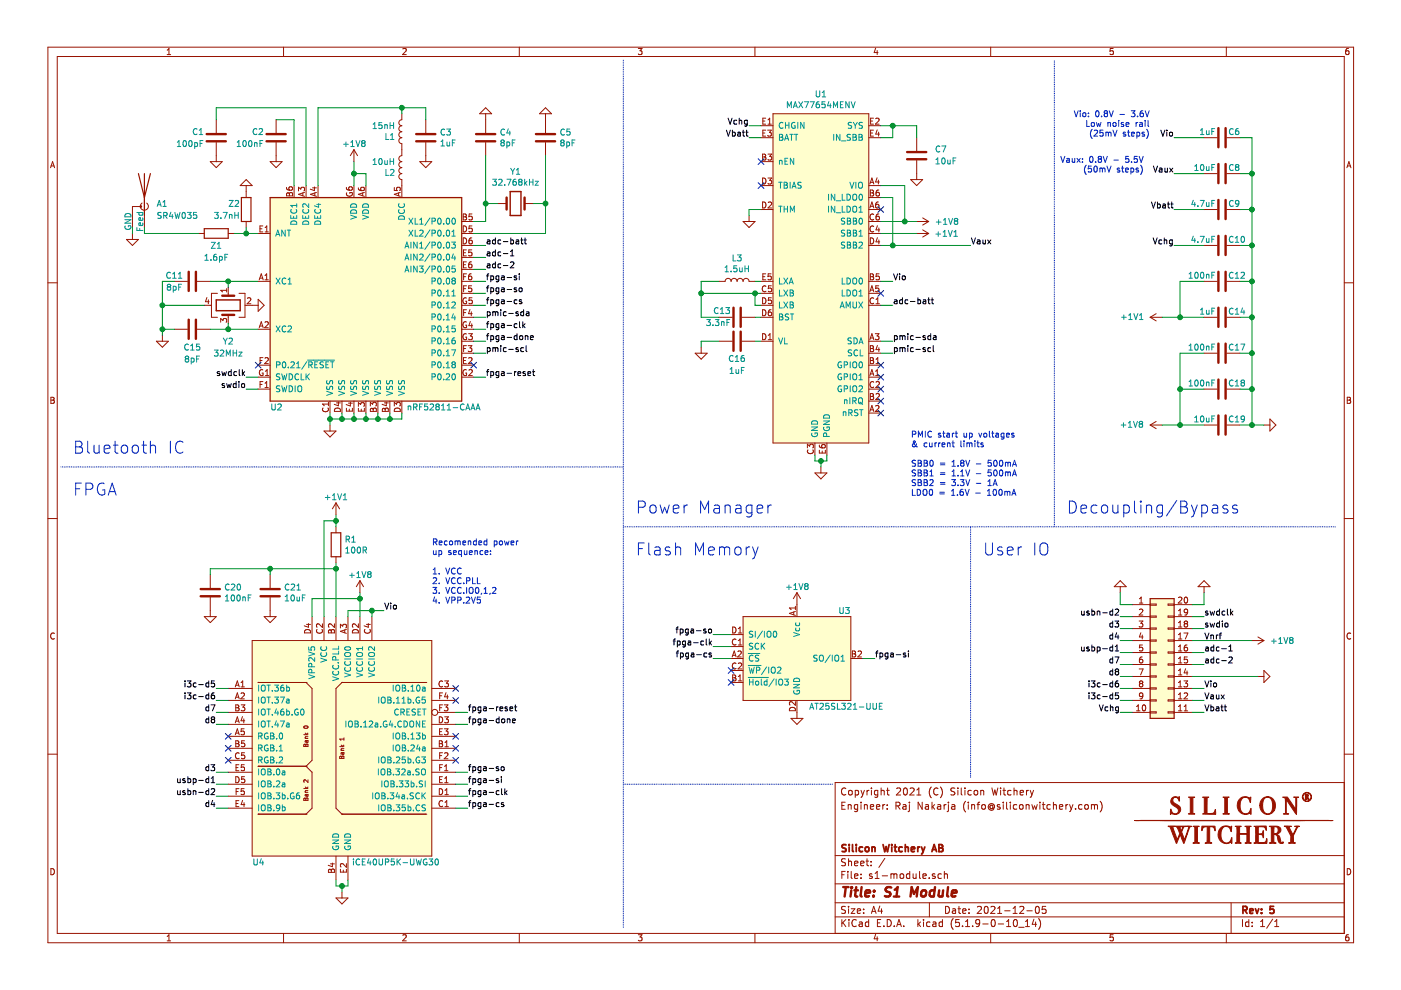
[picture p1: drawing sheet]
<svg xmlns="http://www.w3.org/2000/svg" width="297mm" height="210mm" viewBox="0 0 297 210" stroke-linecap="round" stroke-linejoin="round" font-family="sans-serif">
<path d="M.2 0h296.9v209.9h-296.9z" fill-rule="evenodd" fill="#fff" stroke="#fff" stroke-width=".21"/>
<g fill="none" stroke="#981200" stroke-width=".21">
<path d="M10.2 10h276.8v189.9h-276.8zM12.1 12h272.9v185.9h-272.9zM35.4 11.6h.8M35.4 10.6l.4-.3v1.3M60.1 10v2M85.4 10.4l.5-.1 .2 .3-.8 1h.8M110.1 10v2M135.3 10.3h.8l-.4 .5 .4 .1v.5l-.2 .2-.6-.2M160.1 10v2M185.6 10.2l-.3 .9h.9M186 10.7v.9M210 10v2"/>
<path d="M236 10.3h-.6l-.1 .6 .7-.1v.6l-.2 .2-.5-.2M260 10v2M285.9 10.3h-.4l-.1 .3-.1 .7 .2 .3 .5-.2-.1-.6h-.4l-.2 .2M10.7 35.6l.4-1.3 .5 1.3M10.8 35.2h.7M44.6 34.3h2.5l-1.3 1.2zM45.8 25.4v2.8M45.8 30.2v4.1M52.2 38.1l1.3 1.2h-2.6zM52.2 39.3v2.6M57.3 34.3h2.5l-1.3 1.2zM58.5 25.4v2.8"/>
<path d="M58.5 30.2v4.1M60.8 39.7l.1 .5 .4 .1 .7-.1v-.5l-.2-.1-.5 .1-.1 .4 .3 .2M62.4 39.3v2.6M64.9 39.3v2.6M66.3 39.8h.8M66.7 39.6v.8l-.9-.3M67.4 39.3v2.6M73.4 39.7l.2 .5 .4 .1 .7-.1v-.5l-.2-.1-.5 .1-.1 .4 .3 .2M75 31.7l-.7 1.3M75 31.7v2.6M75 39.3v2.6M75 31.7l.8 1.3"/>
<path d="M76 39.8v.3l.3 .3h.7l.3-.2-.2-.4-.4-.1-.2 .2v.3l.2 .2M77.6 39.3v2.6M83.6 39.8v.6h.6l-.1-.2 .1-.4h.5l.2 .1-.2 .5M85.2 24.1v1.3a.63 .63 0 0 0-.6 .6 .63 .63 0 0 0 .6 .7 .63 .63 0 0 0-.6 .6 .63 .63 0 0 0 .6 .6 .63 .63 0 0 0-.6 .7 .63 .63 0 0 0 .6 .6 .63 .63 0 0 0-.6 .6 .63 .63 0 0 0 .6 .7v2.5a.63 .63 0 0 0-.6 .6 .63 .63 0 0 0 .6 .7 .63 .63 0 0 0-.6 .6 .63 .63 0 0 0 .6 .6 .63 .63 0 0 0-.6 .7 .63 .63 0 0 0 .6 .6 .63 .63 0 0 0-.6 .6 .63 .63 0 0 0 .6 .7v3.8M89 34.3h2.5l-1.2 1.2zM90.3 25.4v2.8M90.3 30.2v4.1M101.7 24.1l1.3-1.3 1.2 1.3zM103 24.1v4.1M103 30.2v2.8M115.7 22.8l1.2 1.3h-2.5zM115.7 24.1v4.1"/>
<path d="M115.7 30.2v2.8M161.4 39.3h2.5M161.4 34.3h2.5M161.4 26.7h2.5M161.4 29.2h2.5M161.7 32.7h.4l.2 .2-.2 .4 .3 .2-.2 .4h-.5zM161.7 37.7a.64 .64 0 0 1 .7 .7 .64 .64 0 0 1-.7 .6zM161.7 33.3h.4M161.7 25.7h.5M161.7 28.2h.5M162.3 25.1h-.6v1.2h.6M162.3 27.6h-.6v1.3h.6"/>
<path d="M162.8 27.6h.7l-.4 .5 .4 .1-.1 .6-.6-.1M162.8 32.7h.8l-.4 .5 .3 .1 .1 .4-.2 .2-.6-.1M162.8 37.7h.8l-.4 .5 .3 .2 .1 .4-.2 .2-.6-.1M162.8 26.3h.7M162.8 25.4l.4-.3v1.2M163.9 24.1h20.3v69.8h-20.3zM184.2 39.3h2.5M184.2 26.7h2.5M184.2 29.2h2.5M184.4 39l.5-1.3 .4 1.3M184.6 38.7h.6M184.6 25.7h.4"/>
<path d="M184.6 28.2h.4M185.2 25.1h-.6v1.2h.6M185.2 27.6h-.6v1.3h.6M185.7 25.2l.5-.1 .2 .3-.8 .9h.8M186 37.7l-.4 .9h.8M186 27.5l-.3 .9h.8M186.2 38.2v.8M186.3 28v.9M193.1 38.1h2.5l-1.2 1.2zM194.4 29.2v2.8M194.4 34v4.1M255.3 29.2h2.8"/>
<path d="M255.3 36.8h2.8M260.1 29.2h2.8M260.1 36.8h2.8M285.6 35.6l.4-1.3 .4 1.3M285.7 35.2h.6M10.2 60h1.9M26.8 50.8h2.5l-1.2 1.2zM28.1 49.5v1.3M29.9 43.8h-1.8v4.4M30.1 43a.83 .83 0 0 0-.1 1.3 .83 .83 0 0 0 1.2 0 .83 .83 0 0 0-.1-1.2M30.6 41.9v2.5M30.6 45.7v2.5"/>
<path d="M37 59.7h2.8M41.8 59.7h2.8M42 49.5h1.3M48.4 49.5h1.3M52.2 47v1.2M54.7 59.7h2.6M54.7 49.5h2.6M55 59.3l.4-1.2 .4 1.2M55.1 59h.6M55.1 48.5h.4M55.7 47.9h-.6v1.3h.6M56.2 59.3h.7"/>
<path d="M56.2 58.4l.3-.3v1.2M56.2 49.2h.7M56.2 48.3l.4-.4v1.3M60.8 41l.3-.1 .3 .2 .1-.2 .3-.1 .2 .2v.5h-1.2zM61.4 41.1v.4M63.3 40.5v-.8l.5 .4 .1-.3h.5l.2 .1-.2 .6M64.2 40.9v.6M64.6 40.8l-1.3 .4 1.3 .4M66.7 40.9v.6M67.1 40.8l-1.3 .4 1.3 .4M73.5 40.9a.57 .57 0 0 0 .6 .7 .57 .57 0 0 0 .5-.8h-.4v.2M76.9 40.9v.6"/>
<path d="M77.3 40.8l-1.3 .4 1.3 .4M84.5 40.9v.6M84.9 40.8l-1.3 .4 1.3 .4M97.9 59.7h2.5M97.9 47h2.5M97.9 49.5h2.5M97.9 52h2.5M97.9 54.6h2.5M97.9 57.1h2.5M98.2 47.9a.64 .64 0 0 1 .7 .6 .64 .64 0 0 1-.7 .7zM98.2 45.4h.4l.3 .2-.3 .4 .3 .2-.2 .4h-.5zM98.2 50.4a.64 .64 0 0 1 .7 .7 .64 .64 0 0 1-.7 .6z"/>
<path d="M98.2 46h.4M98.3 53.6h.4M98.3 56.1h.4M98.3 58.7h.4M98.9 53h-.6v1.2h.6M98.9 55.5h-.6v1.3h.6M98.9 58.1h-.6v1.2M99.9 58.1h-.2l-.3 .3-.1 .7 .3 .2 .4-.1v-.4l-.2-.3h-.2l-.3 .3M100 55.5l-.4 .1-.2 .5v.6h.6v-.6l-.4-.1-.2 .3M100 50.4h-.2a.79 .79 0 0 0-.1 1.3h.3l.1-.5-.2-.3h-.2l-.3 .3M100 53h-.6v.6l.1-.1h.5v.6l-.2 .1-.4-.1M100.1 47.9h-.6l-.1 .6 .5-.1 .2 .2v.3l-.2 .3-.5-.2"/>
<path d="M100.1 45.4h-.6l-.1 .6 .5-.2 .2 .3v.3l-.2 .2-.5-.1M105.5 43.2h1.9M111.2 43.2h1.9M152.5 59.7h1.2a.63 .63 0 0 1 .7-.7 .63 .63 0 0 1 .6 .7 .63 .63 0 0 1 .6-.7 .63 .63 0 0 1 .7 .7 .63 .63 0 0 1 .6-.7 .63 .63 0 0 1 .6 .7 .63 .63 0 0 1 .7-.7 .63 .63 0 0 1 .6 .7h1.3M157.5 47h2.6l-1.3 1.2zM158.8 45.7v1.3M161.4 59.7h2.5M161.4 44.4h2.5M161.7 42.8a.64 .64 0 0 1 .7 .7 .64 .64 0 0 1-.7 .6zM161.7 58.7h.5M162.3 58.1h-.6v1.2h.6M162.9 43l.5-.2 .2 .4-.8 .9h.8"/>
<path d="M163.5 58.1h-.6l-.1 .6 .2-.2 .4 .1 .1 .6-.2 .1-.5-.1M184.2 59.7h2.5M184.2 47h2.5M184.2 49.5h2.5M184.2 44.4h2.5M184.2 41.9h2.5M184.2 52h2.5M184.4 44.1l.5-1.3 .4 1.3M184.5 40.3h.4l.3 .2-.3 .4 .3 .2-.2 .5h-.5zM184.5 50.4a.64 .64 0 0 1 .7 .7 .64 .64 0 0 1-.7 .6zM184.5 58.1h.4l.3 .2-.3 .4 .3 .2-.2 .4h-.5zM184.5 58.7h.4"/>
<path d="M184.5 40.9h.4M184.6 43.7h.6M185.2 45.5a.56 .56 0 0 0-.8 .5 .56 .56 0 0 0 .8 .5M185.2 48a.56 .56 0 0 0-.8 .5 .56 .56 0 0 0 .8 .5M186 47.9l-.3 .8h.8M186 50.4l-.3 .9h.8M186.2 42.8h-.2l-.3 .3-.1 .8 .3 .2 .4-.1 .1-.4-.3-.3h-.2l-.3 .3M186.3 40.3h-.2a.79 .79 0 0 0-.1 1.3l.3-.1 .2-.5-.3-.2h-.2l-.3 .2M186.3 45.4h-.2a.79 .79 0 0 0-.1 1.2h.3l.2-.5-.3-.3h-.2l-.3 .3M186.3 48.3v.9M186.3 50.9v.8M186.4 58.1h-.6l-.1 .6 .5-.2 .3 .3v.3l-.3 .2-.5-.1"/>
<path d="M194.4 47h2.5M194.4 49.5h2.5M195.6 46.2l1.3 .8M195.6 48.7l1.3 .8M196.9 47l-1.3 .7M196.9 49.5l-1.3 .8M255.3 59.7h2.8M255.3 44.4h2.8M255.3 52h2.8M260.1 59.7h2.8M260.1 44.4h2.8M260.1 52h2.8"/>
<path d="M285 60h2M33.2 72.3h2.5l-1.3 1.3zM34.4 71.1v1.2M37 69.8h2.8M41.8 69.8h2.8M43.3 64.7h1.5M43.9 63.1l-.3 .9h.8M44.2 63.6v.8M46.1 62.2h-1.3v5.1h1.3M46.8 68.3v-.8l.5 .5 .1-.4 .4-.1 .3 .3-.2 .5M48.1 61.2v.7M48.1 61.6h-1.3l.3 .3"/>
<path d="M48.4 60.9v1.8M48.4 66.8v1.7M50.7 62.2h1.2v5.1h-1.2M51.9 64.7h2.8M52.4 63.3l.5-.2 .3 .4-.8 .9h.8M54.7 80h2.6M54.7 77.4h2.6M54.7 69.8h2.6M54.7 63.5l1.3 1.2-1.3 1.3zM55 69.5l.4-1.3 .4 1.3M55.1 69.1h.6M55.1 76.4h.5"/>
<path d="M55.7 78.4a.57 .57 0 0 0-.7 .6 .57 .57 0 0 0 .8 .5v-.4h-.3M55.7 75.8h-.6v1.3M56.2 76l.5-.2 .2 .4-.8 .9h.8M56.2 68.3l.5-.1 .2 .4-.8 .9h.8M56.3 79.6h.7M56.3 78.7l.3-.3v1.2M97.9 64.7h2.5M97.9 62.2h2.5M97.9 67.3h2.5M97.9 72.3h2.5M97.9 80h2.5M97.9 77.4h2.5"/>
<path d="M97.9 74.9h2.5M97.9 69.8h2.5M98.3 76.4h.4M98.3 73.9h.4M98.3 66.3h.4M98.3 61.2h.4M98.9 63.2a.57 .57 0 0 0-.8 .6 .57 .57 0 0 0 .8 .5v-.4h-.2M98.9 78.4a.57 .57 0 0 0-.8 .6 .57 .57 0 0 0 .8 .5v-.4h-.2M98.9 70.8a.57 .57 0 0 0-.8 .6 .57 .57 0 0 0 .8 .5v-.4h-.2M98.9 75.8h-.6v1.3h.6M98.9 68.3a.57 .57 0 0 0-.8 .6 .57 .57 0 0 0 .8 .5v-.5h-.2M98.9 60.6h-.6v1.3"/>
<path d="M98.9 73.3h-.6v1.3M98.9 65.7h-.6v1.2M99.3 73.3h.7l-.4 .5 .4 .1v.5l-.2 .2-.5-.2M99.4 70.7h.7l-.4 .5 .4 .2v.4l-.2 .2-.5-.1M99.4 76l.4-.2 .3 .4-.8 .9h.8M99.4 78.5l.5-.1 .2 .3-.7 .9h.7M99.6 65.6l-.3 .9h.8M99.7 68.2l-.3 .8h.8M99.9 66.1v.8M100 60.6h-.6l-.1 .6 .2-.1 .5 .1v.5l-.2 .2-.5-.2M100 68.6v.9M100.1 63.1h-.6l-.1 .6 .5-.1 .2 .3v.3l-.2 .2-.5-.1"/>
<path d="M147.4 74.9h2.5l-1.2 1.3zM148.7 73.6v1.3M152.5 67.3h2.8M152.5 72.3h2.8M157.3 67.3h2.8M157.3 72.3h2.8M161.4 64.7h2.5M161.4 62.2h2.5M161.4 67.3h2.5M161.4 72.3h2.5M161.7 63.1a.64 .64 0 0 1 .7 .7 .64 .64 0 0 1-.7 .6zM161.7 70.7a.64 .64 0 0 1 .7 .7 .64 .64 0 0 1-.7 .6z"/>
<path d="M161.7 65.7a.64 .64 0 0 1 .7 .6 .64 .64 0 0 1-.7 .6zM162.4 60.7a.56 .56 0 0 0-.8 .5 .56 .56 0 0 0 .8 .5M162.9 72h.7M162.9 71.1l.4-.4v1.3M163.5 65.7h-.2a.79 .79 0 0 0-.2 1.2h.4l.1-.5-.2-.2h-.3l-.2 .2M163.5 63.1h-.5l-.1 .6 .5-.1 .2 .3v.3l-.2 .2-.5-.1M163.5 60.6h-.5l-.1 .6 .5-.1 .2 .2v.3l-.2 .3-.5-.2M184.2 64.7h2.5M184.2 62.2h2.5M184.2 72.3h2.5M184.2 80h2.5M184.2 77.4h2.5"/>
<path d="M184.2 74.9h2.5M184.4 79.6l.5-1.2 .4 1.2M184.4 72l.5-1.3 .4 1.3M184.4 61.9l.5-1.3 .4 1.3M184.5 73.3h.4l.3 .2-.3 .4 .3 .2-.2 .5h-.5zM184.5 75.8h.4l.3 .3-.3 .3 .3 .3-.2 .4h-.5zM184.5 76.4h.4M184.5 73.9h.4M184.6 79.3h.6M184.6 71.7h.6M184.6 61.5h.6M185.2 63.3a.56 .56 0 0 0-.8 .5 .56 .56 0 0 0 .8 .5"/>
<path d="M185.6 70.7h.8l-.4 .5 .3 .2v.5l-.2 .1-.5-.1M185.6 78.7l.4-.3v1.2M185.6 79.6h.8M185.7 63.5l.4-.4v1.3M185.7 76.2l.4-.4v1.3M185.7 64.4h.8M185.7 77.1h.8M186 73.2l-.3 .9h.8M186.3 60.6h-.6l-.1 .6 .2-.1 .5 .1v.5l-.2 .2-.5-.2M186.3 73.7v.9M243.9 67.3h2.5M243.9 67.3l1.2 .7"/>
<path d="M245.1 66.5l-1.2 .8M255.3 67.3h2.8M255.3 74.9h2.8M260.1 67.3h2.8M260.1 74.9h2.8M10.8 84.2h.4l.3 .3-.3 .3 .3 .3-.2 .4h-.5zM10.8 84.8h.4M54.7 82.5h2.6M55.1 81.5h.5M55.7 80.9h-.6v1.3M56.2 82.2h.7M56.2 81.3l.3-.4v1.3"/>
<path d="M68.5 86.5a.56 .56 0 0 0 .5 .8 .56 .56 0 0 0 .5-.8M68.7 91.4h2.5l-1.2 1.3zM69.6 85.3v.7M69.6 85.7h-1.2l.3 .3M70 85v2.6M70 90.1v1.3M71 86.7a.68 .68 0 0 1 .8-.2 .68 .68 0 0 1 .4 .7h-1.3zM71.3 85.4h.9M71.7 85.2v.8l-.8-.3M72.5 85v2.6M73.4 86.6v.6h1.3v-.6M73.9 85.5h.8"/>
<path d="M74.1 86.7v.5M74.3 85.3v.8l-.9-.3M75 85v2.6M76 86.2v-.8l.5 .4 .1-.4 .6 .1-.1 .7M76 86.6v.6h1.3v-.6M76.6 86.7v.5M77.6 85v2.6M78.5 86.1v-.8l.5 .4 .1-.3 .5-.1 .2 .2-.1 .6M78.6 86.6h.3l.2 .2 .3-.3 .3 .1 .1 .6h-1.3zM79.1 86.8v.4M80.1 85v2.6M81.1 86.7l.3-.1 .3 .2 .1-.2 .3-.1 .2 .2v.5h-1.2z"/>
<path d="M81.5 85.4h.8M81.7 86.8v.4M81.9 85.2v.8l-.9-.3M82.7 85v2.6M83.6 86.1v-.8l.5 .4 .1-.3 .4-.1 .3 .2-.2 .6M83.7 86.7a.68 .68 0 0 1 .7-.2 .68 .68 0 0 1 .5 .7h-1.3zM85.2 85v2.6M171.2 95v-.8l.5 .4 .1-.3 .4-.1 .2 .2-.1 .6M171.3 95.4a.56 .56 0 0 0 .5 .8 .56 .56 0 0 0 .5-.8M172.8 93.9v2.6M173.7 94.4l.1 .3 .5 .3 .6-.1v-.5h-.6l-.1 .3 .3 .3M173.7 95.5v.6h1.3v-.6"/>
<path d="M174 99v1.3M174.3 95.6v.5M175.3 93.9v2.6M184.2 87.6h2.5M184.2 85h2.5M184.2 82.5h2.5M184.4 87.3l.5-1.3 .4 1.3M184.5 83.4h.4l.3 .3-.3 .4 .3 .2-.2 .4h-.5zM184.5 84.1h.4M184.6 86.9h.6M185.2 81a.56 .56 0 0 0-.8 .5 .56 .56 0 0 0 .8 .5M185.6 86.1l.5-.1 .3 .3-.8 1h.8"/>
<path d="M185.7 83.6l.5-.2 .3 .4-.8 .9h.8M185.7 81l.5-.1 .3 .4-.8 .9h.8M243.9 90.1l1.2 .8M243.9 90.1h2.5M245.1 89.4l-1.2 .7M255.3 90.1h2.8M255.3 82.5h2.8M260.1 90.1h2.8M260.1 82.5h2.8M268 90.1h1.2M269.2 88.8l1.3 1.3-1.3 1.3zM285.6 84.2h.5l.2 .3-.2 .3 .3 .3-.2 .4h-.6z"/>
<path d="M285.6 84.8h.5M10.2 109.9h1.9M71.2 106.6l-.7 1.3M71.2 106.6v2.6M71.2 111.7v1.3M71.2 118v1.3M71.2 106.6l.8 1.3M172.8 100.3h2.5l-1.3 1.2zM285 109.9h2M11.5 134.3a.58 .58 0 0 0-.8 .5 .58 .58 0 0 0 .8 .6M43.3 130.7h2.5l-1.2 1.3zM44.6 121.9v2.7"/>
<path d="M44.6 126.7v4M53.5 135.8h38v45.7h-38zM56 130.7h2.5l-1.2 1.3zM57.3 121.9v2.7M57.3 126.7v4M64.6 133.7a.68 .68 0 0 1 .8-.2 .68 .68 0 0 1 .4 .7h-1.2zM65 132.4h.8M65.4 132.2v.8l-.9-.3M66.2 130.7v5.1M67.2 133.5a.56 .56 0 0 0 .5 .8 .56 .56 0 0 0 .5-.8M68.4 132.3v.7l-.9-.7-.4 .2 .1 .5M68.7 130.7v5.1"/>
<path d="M69.7 133.7l.3-.2 .2 .3 .2-.3h.3l.2 .2v.5h-1.3zM70.2 133.8v.4M70.9 132.3v.7l-.9-.7-.4 .2 .2 .5M71.2 130.7v5.1M72.2 133.1v-.7l.5 .4 .1-.4h.5l.1 .2-.1 .5M73.1 133.6v.6M73.4 133.5l-1.2 .4 1.2 .4M73.8 130.7v5.1M74.8 133.7a.68 .68 0 0 1 .8-.2 .68 .68 0 0 1 .4 .7h-1.3zM76 132.3v.7l-.9-.7-.4 .2 .1 .5M76.3 123.1l-.7 1.3M76.3 123.1v2.6"/>
<path d="M76.3 130.7v5.1M76.3 123.1l.8 1.3M77.4 133.5a.56 .56 0 0 0 .5 .8 .56 .56 0 0 0 .5-.8M77.7 132.4h.8M78.1 132.2v.8l-.9-.3M78.9 130.7v5.1M155 139.6h2.5M155 137.1h2.5M155 134.5h2.5M155.2 139.3l.5-1.3 .4 1.3M155.3 132.9a.64 .64 0 0 1 .8 .7 .64 .64 0 0 1-.8 .6zM155.4 138.9h.6"/>
<path d="M156 135.6a.56 .56 0 0 0-.7 .5 .56 .56 0 0 0 .7 .5M156.5 138.1l.4-.1 .3 .4-.8 .9h.8M156.5 134.2h.8M156.5 133.3l.4-.4v1.3M156.5 135.8l.4-.3v1.3M156.5 136.8h.8M157.5 130.7h22.9v17.8h-22.9zM168.3 129.7v.7M168.6 128.6v.7M168.6 129.6l-1.2 .5 1.2 .4M168.6 128.9h-1.2l.3 .4M169 125.7l-.8 1.2"/>
<path d="M169 125.7v5M169 125.7l.7 1.2M180.4 139.6h2.5M180.7 138h.4l.3 .3-.3 .3 .3 .3-.2 .4h-.5zM180.7 138.6h.4M181.9 138.1l.5-.1 .3 .4-.8 .9h.8M237.5 123.1l1.3 1.3h-2.6zM237.5 124.4v1.3M240 135.8h3.9M240 130.7h3.9M240 128.2h3.9M240 138.4h3.9"/>
<path d="M240 133.3h3.9M241.5 131.7h.8l-.4 .5 .3 .1 .1 .4-.2 .2-.6-.1M241.6 127.9h.7M241.6 127l.4-.4v1.3M241.6 129.3l.5-.2 .2 .4-.8 .9h.8M241.9 134.2l-.3 .9h.8M242.2 139.3h-.2a.79 .79 0 0 0-.2 1.3l.4-.1 .1-.5-.2-.2h-.3l-.2 .2M242.2 134.6v.9M242.2 136.8h-.6v.6l.5-.2 .2 .3v.3l-.2 .2-.5-.1M243.9 128.1h1.2v.2h-1.2zM243.9 130.6h1.2v.3h-1.2zM243.9 133.1h1.2v.3h-1.2z"/>
<path d="M243.9 135.7h1.2v.2h-1.2zM243.9 138.2h1.2v.3h-1.2zM247.7 135.7h1.2v.2h-1.2zM247.7 133.1h1.2v.3h-1.2zM247.7 130.6h1.2v.3h-1.2zM247.7 128.1h1.2v.2h-1.2zM247.7 138.2h1.2v.3h-1.2zM248.9 135.8h3.8M248.9 130.7h3.8M248.9 128.2h3.8M248.9 138.4h3.8M248.9 133.3h3.8"/>
<path d="M249.8 138h.8M249.8 135.5h.8M249.8 132.9h.8M249.8 126.7l.5-.1 .3 .4-.8 .9h.8M249.8 129.5l.4-.4v1.3M249.8 132l.4-.3v1.2M249.8 134.6l.4-.4v1.3M249.8 137.1l.4-.3v1.2M249.8 139.6l.4-.3v1.3M249.8 130.4h.8M251 134.2h.9l-.6 1.3M251.2 126.7l.2-.1a.67 .67 0 0 1 .4 .6 .67 .67 0 0 1-.4 .7l-.3-.5z"/>
<path d="M251.3 132.2l-.2-.2 .2-.3h.2l.3 .2-.3 .3M251.3 132.2l-.2 .3v.3l.2 .1h.4l.1-.2v-.2l-.3-.3M251.3 132.2h.2M251.7 136.8l-.5 .1-.1 .4v.6l.6 .1 .1-.2-.1-.5-.4-.1-.2 .3M251.7 139.3h-.6v.6l.4-.1 .3 .2v.3l-.3 .3-.4-.2M251.8 129.7l-.3 .2h-.3l-.1-.6 .4-.2 .3 .3-.1 .7-.2 .3h-.3M255.3 124.4v1.3M255.3 123.1l1.3 1.3h-2.6zM265.4 135.8h2.6M266.7 135.1l1.3 .7M268 135.8l-1.3 .8M286.4 134.3a.58 .58 0 0 0-.8 .5 .58 .58 0 0 0 .8 .6"/>
<path d="M10.2 159.9h1.9M48.4 148.5h5.1M48.4 151h5.1M48.4 146h5.1M48.4 153.6h5.1M48.4 156.1h5.1M48.4 158.7h5.1M49.9 145.6l.4-1.2 .4 1.2M49.9 148.2l.4-1.3 .4 1.3M49.9 153.3l.4-1.3 .4 1.3M49.9 155.8l.4-1.3 .4 1.3M50 149.4h.4l.2 .3-.2 .4 .3 .2-.2 .4h-.5z"/>
<path d="M50 157.1h.4l.2 .2-.2 .4 .3 .2-.2 .4h-.5zM50 157.7h.4M50 150.1h.4M50 145.3h.6M50 147.8h.6M50 152.9h.6M50 155.4h.6M50.7 159.7a.56 .56 0 0 0-.8 .5 .56 .56 0 0 0 .8 .5M51.1 147l.5-.1 .2 .4-.8 .9h.8M51.1 145.6h.7M51.1 144.7l.4-.3v1.2M51.1 149.4h.8l-.4 .5 .3 .2 .1 .4-.2 .2-.6-.1"/>
<path d="M51.4 151.9l-.3 .9h.8M51.7 152.4v.9M51.8 154.5h-.6l-.1 .6 .2-.1 .5 .1v.6l-.2 .1-.5-.1M51.8 157.1h-.5l-.1 .6 .5-.2 .2 .3v.3l-.2 .2-.5-.1M51.8 159.6h-.5l-.1 .6 .5-.1 .2 .2v.3l-.2 .3-.5-.2M54.7 144.7h.1M54.7 144.7h10.2M64.4 155.8h.9M64.5 157.9l.2-.1 .1 .2 .1-.2h.3l.1 .5h-.9zM64.5 154a.44 .44 0 0 1 .5-.1 .44 .44 0 0 1 .3 .4 .44 .44 0 0 1-.5 .2 .44 .44 0 0 1-.3-.5zM64.7 156.6h.6M64.7 155.4l.3 .4"/>
<path d="M64.8 158v.3M64.9 144.7h.1M64.9 144.7l1.3 1.3v15.2l-1.3 1.3M64.9 157l.2 .4h.2v-.4M65.3 157h-.5v.4M65.3 156.2h-.5v.4M65.3 155.4l-.3 .3M72 158.3h.9M72.3 159.1h.6M72.3 158l.4 .3M72.5 144.7h.1M72.5 144.7l-1.3 1.3v25.4l1.3 1.2"/>
<path d="M72.5 144.7h17.8M72.5 159.5l.2 .5 .2-.1v-.4M72.9 156.5v.5M72.9 159.5l-.5 .1v.3M72.9 158.7l-.5 .1v.3M72.9 158l-.3 .2M72.9 156.7h-.9l.3 .3M90.3 144.7h.1M91.5 148.5h5.1M91.5 146h5.1M91.5 153.6h5.1M91.5 156.1h5.1"/>
<path d="M91.5 158.7h5.1M92.8 151h3.8M93.1 157.1h.4l.3 .2-.3 .4 .4 .2-.3 .4h-.5zM93.1 152a.64 .64 0 0 1 .8 .6 .64 .64 0 0 1-.8 .7zM93.1 157.7h.4M93.2 155.1h.4M93.2 150.1h.5M93.2 147.5h.5M93.8 154.5h-.6v1.3h.6M93.8 149.4h-.6v1.3M93.8 146.9h-.6v1.3M93.8 159.6h-.6v1.3"/>
<path d="M93.9 144.5a.56 .56 0 0 0-.8 .5 .56 .56 0 0 0 .8 .5M94.2 149.4h.8l-.4 .5 .3 .2v.5l-.2 .1-.5-.1M94.2 154.5h.8l-.4 .5 .3 .1v.6h-.7M94.3 159.7l.4-.1 .3 .4-.8 .9h.8M94.3 144.4h.8l-.5 .5 .4 .1 .1 .4-.3 .2-.5-.1M94.3 152h.8l-.5 .5 .4 .1 .1 .4-.3 .3-.5-.2M94.3 158.3h.8M94.3 157.4l.4-.3v1.2M94.6 146.9l-.3 .8h.7M94.8 147.3v.9M155 144.7h2.5M155 142.2h2.5"/>
<path d="M155.3 143.1h.4l.3 .3-.3 .3 .3 .2-.2 .5h-.5zM155.3 143.7h.4M156 140.7a.56 .56 0 0 0-.7 .5 .56 .56 0 0 0 .7 .5M156.5 144.4h.8M156.5 143.5l.4-.4v1.3M156.5 140.7l.5-.1 .3 .3-.8 .9h.8M167.4 150.2a.68 .68 0 0 1 .8-.2 .68 .68 0 0 1 .4 .7h-1.2zM167.7 152.3h2.5l-1.2 1.3zM168.6 148.8v.7l-.9-.7-.3 .2 .1 .5M169 148.5v3.8M240 148.5h3.9M240 143.4h3.9"/>
<path d="M240 151h3.9M240 146h3.9M240 140.9h3.9M241 150.7h.7M241 149.8l.3-.4v1.3M241.5 141.8h.9l-.6 1.3M241.8 144.9l-.2-.2 .2-.3h.3l.2 .2-.2 .3M241.8 144.9l-.2 .3v.2l.2 .2h.4l.1-.2v-.2l-.2-.3M241.8 144.9h.3M242.3 147.5l-.2 .2-.4-.1-.1-.1v-.5l.5-.1 .2 .3-.2 .8-.4 .2M242.3 149.6l.2-.2a.67 .67 0 0 1 .4 .7 .67 .67 0 0 1-.4 .6l-.3-.5zM243.9 140.8h1.2v.2h-1.2z"/>
<path d="M243.9 143.3h1.2v.3h-1.2zM243.9 145.8h1.2v.3h-1.2zM243.9 148.4h1.2v.2h-1.2zM243.9 150.9h1.2v.3h-1.2zM247.7 143.3h1.2v.3h-1.2zM247.7 145.8h1.2v.3h-1.2zM247.7 148.4h1.2v.2h-1.2zM247.7 150.9h1.2v.3h-1.2zM247.7 140.8h1.2v.2h-1.2zM248.9 148.5h3.8M248.9 143.4h3.8M248.9 151h3.8"/>
<path d="M248.9 146h3.8M248.9 140.9h3.8M249.8 143.1h.8M249.8 140.6h.8M249.8 150.7h.8M249.8 142.2l.4-.4v1.3M249.8 144.7l.4-.3v1.2M249.8 147.3l.4-.4v1.3M249.8 149.8l.4-.4v1.3M249.8 148.2h.8M249.8 145.6h.8M251 144.4h.8l-.4 .5 .3 .1 .1 .4-.3 .2-.5-.1"/>
<path d="M251.1 150.7h.7M251.1 149.8l.3-.4v1.3M251.1 147l.4-.1 .3 .4-.8 .9h.8M251.4 141.8l-.3 .9h.8M251.7 142.3v.8M266.7 143.4h1.3M268 142.2l1.2 1.2-1.2 1.3zM285 159.9h2M48.4 171.4h5.1M48.4 168.8h5.1M48.4 161.2h5.1M48.4 166.3h5.1"/>
<path d="M48.4 163.7h5.1M50 164.7a.64 .64 0 0 1 .7 .6 .64 .64 0 0 1-.7 .6zM50 170.4h.5M50 162.7h.5M50.1 167.8h.4M50.6 169.8h-.6v1.2h.6M50.6 162.1h-.6v1.3h.6M50.7 167.2h-.6v1.3M51.4 169.7l-.3 .9h.8M51.7 170.2v.8M51.8 167.2h-.6l-.1 .6 .2-.1 .5 .1v.6l-.2 .1-.5-.1M51.8 162.1h-.6l-.1 .6 .2-.1 .4 .1 .1 .6-.2 .1-.5-.1"/>
<path d="M51.8 164.7h-.5l-.1 .6 .5-.1 .2 .2v.3l-.2 .2-.5-.1M54.7 162.5h.1M54.7 172.6h.1M54.7 162.5h10.2M54.7 172.6h10.2M64.4 167.2h.9M64.7 168h.6M64.7 166.9l.3 .3M64.8 169.3h-.3l-.1 .4h.9l-.1-.5h-.3l-.1 .2M64.8 169.3h.1M64.8 169.3v.1M64.8 169.4v.3"/>
<path d="M64.9 162.5h.1M64.9 172.6h.1M64.9 162.5l1.3 1.2v7.7l-1.3 1.2M64.9 168.4l.2 .4h.2v-.4M65.3 165.3v.6l-.6-.6-.3 .2 .1 .3M65.3 167.6l-.5 .1v.3M65.3 168.4l-.5 .1v.3M65.3 166.9l-.3 .2M72.1 160.4l.2-.1 .2 .2v-.2h.3l.1 .5h-.9zM72.5 160.5v.3M72.5 172.6h.1M72.5 172.6h17.8"/>
<path d="M90.3 172.6h.1M91.5 171.4h5.1M91.5 168.8h5.1M91.5 161.2h5.1M91.5 166.3h5.1M91.5 163.7h5.1M93.1 167.2a.64 .64 0 0 1 .8 .7 .64 .64 0 0 1-.8 .6zM93.2 165.3h.4M93.2 162.7h.5M93.2 160.2h.5M93.8 164.7h-.6v1.2h.6M93.8 162.1h-.6v1.3"/>
<path d="M93.9 169.9a.56 .56 0 0 0-.8 .5 .56 .56 0 0 0 .8 .5M94.3 163.4h.7M94.3 162.5l.3-.4v1.3M94.3 165.9h.7M94.3 165l.3-.3v1.2M94.3 171h.8M94.3 167.6l.4-.4v1.3M94.3 170.1l.4-.3v1.2M94.3 168.5h.8M178.5 170.8h.5M179.2 170.1h-.7v1.5h.7M179.3 167.2a.59 .59 0 0 0-.7 0 .59 .59 0 0 0-.2 .7 .56 .56 0 0 0 .3 .6 .56 .56 0 0 0 .6-.1"/>
<path d="M179.8 170.7l.2-.1 .4 .1 .1 .9M179.8 170.6v1M180 167.7l.2-.1 .4 .1v.7l-.2 .2-.4-.2zM181.3 167.6h.5l.2 .3v.5l-.2 .2-.5-.1M181.3 167.6v1.5M181.8 170.7l-.4-.1-.3 .3 .1 .6 .2 .1 .4-.1M181.8 170.6v1.2l-.3 .3-.3-.1M182.6 170.1v.1M182.6 170.6v1M182.6 167.6l.3 1M182.9 168.6l-.3 .5M183.3 170.7l.2-.1 .3 .1 .1 .9"/>
<path d="M183.3 170.6v1M183.3 167.6l-.4 1M183.8 167.6v1M184.3 167.6l-.5 .3M184.5 171.1l.7-.2v-.2l-.4-.1-.3 .2 .1 .7h.6M184.8 167.1v.1M184.8 167.6v1M185.8 171.1l.7-.2v-.2l-.5-.1-.2 .2 .1 .7h.6M186.1 167.6h-.4l-.3 .3 .1 .5 .2 .2 .4-.1M186.1 167.6v1.2l-.3 .3-.3-.1M186.8 167.7l.2-.1h.4l.1 1M186.8 167.1v1.5"/>
<path d="M187.2 170.6v1M187.6 170.6l-.4 .3M188 167.6h.5M188.1 170.7v.1M188.1 171.5v.1M188.2 167.1v1.3l.3 .2M190 170.9l.7-.1 .1-.2v-.4l-.3-.1h-.5v1.5M190.1 167.2l.6-.1 .3 .4-1 1.1h1M190.3 170.9l.5 .7M191.5 170.7h.5l.1 .9M191.7 167.2l.3-.1a.85 .85 0 0 1-.1 1.5l-.2-.2-.2-.4zM192.1 170.9l-.7 .3 .2 .4 .5-.1"/>
<path d="M192.8 170.6v1.3l-.3 .2M192.8 170.1v.1M193 167.2l.5-.1 .3 .4-.9 1.1h.9M194.4 168.6h.8M194.4 167.5l.4-.4v1.5M195.5 170.1v1.5l-.8-1.5v1.5M196.2 170.7h.6l.1 .9M196.9 170.9l-.7 .3 .2 .4 .5-.1M197.5 166.9a1.71 1.71 0 0 0 0 2.2M197.6 170.1v1.5M197.7 171l.5 .6M198.2 170.6l-.6 .6"/>
<path d="M198.8 170.7h.6l.1 .9M198.9 167.2a.59 .59 0 0 0-.8 0 .59 .59 0 0 0-.1 .7 .56 .56 0 0 0 .2 .6 .56 .56 0 0 0 .7-.1M199.4 166.9a1.71 1.71 0 0 1 0 2.2M199.5 170.9l-.5 .1-.3 .2 .3 .4 .5-.1M200.2 170.6v1M200.6 170.6l-.4 .3M201.1 170.6v1.3l-.3 .2M201.1 170.1v.1M201.8 170.7h.6l.1 .9M202.5 170.9l-.6 .1-.2 .2 .2 .4 .6-.1M202.5 167.1h-.6l-.3 .2 .1 .4 .7 .3v.4l-.3 .2-.5-.1M203.1 167.1v.1"/>
<path d="M203.1 167.6v1M203.8 167.1v1.3l.2 .2M204.6 167.1v.1M204.6 167.6v1M204.7 169.9a1.79 1.79 0 0 0 0 2.3M205.3 170.1v.1M205.3 170.6v1M205.9 167.6h-.4l-.3 .3 .1 .5 .2 .2 .4-.1M206 170.7l.2-.1 .4 .1v.9M206 170.6v1M206.6 167.7l.2-.1 .4 .1v.7l-.2 .2-.4-.2zM207.1 170.6h.6"/>
<path d="M207.7 170.1l-.3 .2v1.3M207.9 167.7l.2-.1h.4l.1 1M207.9 167.6v1M208.2 170.7l.2-.1 .5 .1v.6l-.1 .2-.4 .1-.2-.1zM210.3 167.1l.4 1.5 .2-1.1 .3 1.1 .4-1.5M210.5 170.9a.36 .36 0 0 0-.5-.1 .36 .36 0 0 0 0 .5 .36 .36 0 0 0 .5 0M210.5 170.7v.6M210.5 171.3l.2 .1a.66 .66 0 0 0-.1-.9 .66 .66 0 0 0-.9 0 .66 .66 0 0 0-.1 .9 .68 .68 0 0 0 1.1 .2M212 170.7l-.4-.1-.2 .2 .1 .2 .5 .2v.3h-.6M212.2 167.1v.1M212.2 167.6v1M212.6 167.6h.6"/>
<path d="M212.7 170.1v.1M212.7 170.6v1M212.9 167.1v1.3l.3 .2M213.4 170.1v1.3l.2 .2M214.2 170.1v.1M214.2 170.6v1M214.4 167.6h-.5l-.3 .3 .1 .5 .2 .2 .5-.1M215 167.7l.2-.1h.4v1M215 167.1v1.5M215.6 170.7l-.5-.1-.3 .3 .1 .6 .2 .1 .5-.1M216.2 170.7l.2-.1 .4 .1v.8l-.2 .1-.4-.1zM216.3 168.1l.7-.2-.1-.3h-.4l-.2 .2v.7h.6"/>
<path d="M217.6 170.7l.2-.1 .3 .1 .1 .9M217.6 170.6v1M217.6 167.6v1M218.1 167.6l-.5 .3M218.4 167.6l.4 1M218.8 170.6l.3 1 .2-.7 .3 .7 .3-1M218.8 168.6l-.4 .5M219.1 167.6l-.3 1M220.5 170.1v.1M220.5 170.6v1M221 170.6h.6M221.2 170.1v1.3l.4 .2"/>
<path d="M222.7 170.7l-.4-.1-.3 .3 .1 .6 .2 .1 .4-.1M223.3 170.7l.2-.1 .4 .1 .1 .9M223.3 170.1v1.5M224.6 171.1l.7-.2v-.2l-.5-.1-.2 .2 .1 .7h.6M226 170.6v1M226.4 170.6l-.4 .3M226.8 170.6l.3 1M227.1 171.6l-.3 .5M227.5 170.6l-.4 1M228 171.5v.1M229.4 170.7l-.4-.1-.3 .3 .1 .6 .2 .1 .4-.1M230 170.7l.3-.1 .4 .1v.8l-.2 .1-.5-.1z"/>
<path d="M231.4 170.7l.4-.1 .3 .2M231.4 170.6v1M232.1 170.8l.2-.2 .3 .1 .1 .9M232.1 170.8v.8M233.2 169.9a1.71 1.71 0 0 1 0 2.3M285 165.9h-107.9v32M10.8 184.2a.65 .65 0 0 1 .7 .6 .65 .65 0 0 1-.7 .7zM35.4 198.5l.4-.3v1.3M35.4 199.5h.8M60.1 197.9v2M69.7 184.4l.3-.1 .2 .3 .2-.3 .3-.1 .2 .3v.5h-1.3zM70.1 183.2h.8"/>
<path d="M70.2 184.6v.4M70.5 183v.8l-.9-.3M71.2 190.4h2.6l-1.3 1.3zM71.2 181.5v5.1M72.2 184.3v.6h1.2v-.6M72.5 189.1v1.3M72.8 184.5v.4M73.4 183.1v.8l-.9-.8-.3 .2 .1 .5M73.8 181.5v5.1M85.4 198.3l.5-.1 .2 .3-.8 1h.8M110.1 197.9v2M135.3 198.2h.8l-.4 .5 .4 .1v.6l-.2 .1-.6-.1"/>
<path d="M160.1 197.9v2M177.1 194.4h107.9M177.1 191.4h107.9M177.1 187.4h107.9M177.1 181.4h107.9M178.5 185.5h.5M178.5 195v1.5M178.7 195.6l.6 .9M179.2 184.8h-.7v1.5M179.3 192.2h-.6l-.3 .2 .1 .4 .7 .3v.4l-.2 .2-.6-.1M179.3 182.1h-.6l-.3 .2 .1 .4 .7 .3v.4l-.2 .2-.6-.1M179.3 195l-.8 .8"/>
<path d="M179.8 184.8v.1M179.8 185.3v1M179.9 182.1v1.5M179.9 192.2v.1M179.9 192.7v1M179.9 182.7l.2-.1h.4v1M180 195v.1M180 195.5v1M180.5 192.7h.8l-.8 1h.8M180.5 184.8v1.3l.2 .2M181.2 185.8l.7-.2-.1-.3h-.4l-.2 .2 .1 .7h.5M181.2 183.1l.7-.2-.1-.3h-.4l-.2 .2 .1 .7h.5"/>
<path d="M181.5 195.1a.59 .59 0 0 0-.7 0 .59 .59 0 0 0-.2 .7 .56 .56 0 0 0 .3 .6 .56 .56 0 0 0 .6-.1M181.8 193.2l.7-.2-.1-.2-.4-.1-.2 .2v.7h.6M182.2 195.5h.6v1M182.5 183.1l.7-.2-.1-.3h-.4l-.2 .2 .1 .7h.5M182.6 186.1v.2M182.6 185.3v.2M182.8 195.8l-.5 .1-.2 .2 .2 .4 .5-.1M183.1 193.5v.2M183.1 192.8v.1M183.6 182.6h.6M183.8 182.1v1.3l.4 .2M184.2 195.5h-.5l-.2 .2v.6l.2 .2 .5-.1"/>
<path d="M184.2 195v1.5M184.7 183.4v.2M184.7 182.6v.2M184.8 193.7l.4-1.5 .5 1.5M184.9 193.2h.7M184.9 185.3h-.4l-.2 .2 .1 .2 .5 .1v.4h-.6M185.5 185.2l.5-.4v1.5M185.5 186.3h.9M185.6 198.1l-.3 .9h.9M186 198.6v.9M186 195.7h.5M186.5 192.1l-.3 1.1h.9"/>
<path d="M186.7 195h-.7v1.5h.7M186.9 192.7v1M187 185.7h1.2M187.4 196.3v.2M187.6 182l-1.3 1.9M188.1 195a.76 .76 0 0 1 .9 .7 .76 .76 0 0 1-.9 .8zM188.9 185.4l.4-.1 .2 .2M188.9 185.3v1M189.5 185.5l.2-.2h.4l.1 1M189.5 185.5v.8M189.6 196.3v.2M190.1 196.5l.5-1.5 .5 1.5"/>
<path d="M190.2 196h.8M190.9 185.4l.2-.1 .4 .1v.7l-.2 .2-.4-.2zM191.6 196.3v.2M192.9 185.3h-.4l-.3 .2v.6l.3 .2 .4-.1M192.9 184.8v1.5M193.6 185.3l.1 .9 .3 .1 .2-.2M194.2 185.3v1M194.6 195v1.5M194.7 195.9l.5 .6M195 184.8v1.3l.2 .2M195.2 195.5l-.6 .5M195.7 185.8l.7-.2-.1-.3h-.4l-.2 .2v.7h.6"/>
<path d="M195.8 195v.1M195.8 195.5v1M197 186.1v.2M197 191.4v3M197.2 195.5h-.5l-.2 .2v.6l.2 .2 .5-.1M197.8 195.5h.6v1M198.2 185.3h-.3l-.2 .2v.2l.5 .1v.4h-.5M198.4 195.8l-.7 .3 .3 .4 .4-.1M199.6 185.3h-.4l-.3 .2 .1 .6 .2 .2 .4-.1M199.8 195.5h-.4l-.3 .2 .1 .6 .2 .2 .4-.1M199.8 195v1.5M200.2 185.4l.2-.1h.4l.1 1"/>
<path d="M200.2 184.8v1.5M200.5 192.2a.75 .75 0 0 1 .8 .7 .75 .75 0 0 1-.8 .8zM202 192.8h.5l.1 .9M202.1 194.8a1.71 1.71 0 0 0 0 2.2M202.6 193l-.5 .1-.2 .2 .2 .4 .5-.1M203.1 192.7h.6M203.3 192.2v1.3l.4 .2M203.4 195h-.7l-.1 .7 .7-.1 .1 .2v.5l-.2 .2-.6-.2M204.1 196.3v.2M204.1 193.2l.7-.2-.1-.2-.4-.1-.2 .2 .1 .7h.5M204.7 196.5h.9M204.7 195.4l.4-.4v1.5"/>
<path d="M205.4 193.5v.2M205.4 192.8v.1M206.2 196.3v.2M207.2 192.3l.6-.1 .3 .4-.9 1.1h.9M207.7 195.6l-.3 .3-.4-.1-.1-.2 .1-.6h.4l.3 .2v.9l-.4 .4h-.3M208.4 195.9h1.1M208.8 192.3l.4-.1a.85 .85 0 0 1-.2 1.5l-.2-.2-.1-.4zM210 197.9v2M210.1 192.3l.6-.1 .3 .4-1 1.1h1M210.3 195h.2a.8 .8 0 0 1 .5 .7 .8 .8 0 0 1-.5 .8 1 1 0 0 1-.2-1.5zM211.5 193.7h.9M211.5 192.6l.4-.4v1.5"/>
<path d="M211.6 195.9h1.2M213 193.1h1.2M213.4 195.4l.5-.4v1.5M213.4 196.5h.9M214.8 193.7h.9M214.8 192.6l.4-.4v1.5M215.1 195h.1a.8 .8 0 0 1 .5 .7 .8 .8 0 0 1-.5 .8 .97 .97 0 0 1-.1-1.5zM216 196.6h1.1M216.2 192.3l.6-.1 .3 .4-.9 1.1h.9M217.4 196.5h.9M217.4 195.4l.4-.4v1.5M217.7 193.1h1.2"/>
<path d="M219.2 194.9l-.3 1.1h.9M219.6 195.5v1M219.6 192.3l.4-.1a.85 .85 0 0 1-.1 1.5l-.3-.2-.1-.4zM220.2 194.8a1.71 1.71 0 0 1 0 2.2M221.7 192.2h-.7l-.1 .7 .7-.1 .2 .2-.1 .5-.2 .2-.6-.2M236 198.2h-.6l-.1 .6 .7-.1v.7l-.2 .1-.5-.1M260 197.9v2M261 191.4v6.5M263.4 195v1.5M264.8 195.5h-.5l-.2 .2 .1 .7h.6M264.8 195v1.5M265.5 196.3v.2"/>
<path d="M265.5 195.5v.2M267.3 196.5h.8M267.3 195.4l.4-.4v1.5M269.8 194.9l-1.2 1.9M270.3 196.5h.8M270.3 195.4l.4-.4v1.5M285.6 184.2a.65 .65 0 0 1 .8 .6 .65 .65 0 0 1-.8 .7zM285.9 198.2h-.4l-.1 .3-.1 .7 .2 .3 .5-.1-.1-.7h-.4l-.2 .2"/>
<circle cx="92.2" cy="151" r=".63"/>
</g>
<g fill="none" stroke="#981200" stroke-width=".38">
<path d="M179.4 179.1h-.6l-.2 .1v.5l.7 .2 .1 .4-.3 .3-.6-.1M180 179.1v.1M180 179.6v1M180.7 179.1v1.3l.3 .2M181.5 179.1v.1M181.5 179.6v1M182.9 179.7l-.5-.1-.2 .3 .1 .6h.6M183.5 179.7l.2-.1 .5 .1v.6l-.1 .2-.4 .1-.2-.2zM184.9 179.7l.2-.1 .3 .1 .1 .9M184.9 179.6v1M187.2 179.1l.4 1.5 .3-1.1 .3 1.1 .3-1.5M189.1 179.1v.1"/>
<path d="M189.1 179.6v1M189.6 179.6h.5M189.8 179.1v1.3l.3 .2M191.3 179.7l-.4-.1-.3 .3v.5l.3 .2 .4-.1M191.9 179.7l.2-.1 .4 .1 .1 .9M191.9 179.1v1.5M194.6 179.6v1M195 179.6l-.4 .3M195.4 179.6l.3 1M196.1 179.6l-.4 1M199.1 179.1h.5l.3 .2-.1 .4-.2 .1 .3 .1v.4l-.3 .3h-.5zM199.1 179.8h.5"/>
<path d="M193.2 180.1l.7-.2v-.2l-.5-.1-.2 .2 .1 .7h.6M195.7 180.6l-.3 .5M197.6 180.6l.5-1.5 .5 1.5M197.7 180.1h.7M263.5 193l.7-.1 .2-.2-.1-.4-.2-.1h-.6v1.5M263.9 193l.5 .7M265 193.2l.7-.2-.1-.2-.4-.1-.2 .2v.7h.6M266.2 192.7l.3 1 .4-1M267.5 193.5v.2M267.5 192.8v.1M270 192.2h-.7l-.1 .7 .8-.1 .1 .2-.1 .5-.2 .2-.6-.2"/>
</g>
<g fill="none" stroke="#981200" stroke-width=".51">
<path d="M43.8 30h4.1M43.8 28.4h4.1M56.5 30h4.1M56.5 28.4h4.1M88.2 30h4.1M88.2 28.4h4.1M100.9 30h4.1M100.9 28.4h4.1M113.6 30h4.1M113.6 28.4h4.1M192.3 32.2h4.1M192.3 33.8h4.1"/>
<path d="M258.3 27.2v4M258.3 34.8v4M259.9 27.2v4M259.9 34.8v4M40 57.6v4.1M41.5 57.6v4.1M107.4 41.9v2.5M111.2 41.9v2.5M258.3 42.4v4.1M258.3 50v4.1M258.3 57.6v4.1M259.9 42.4v4.1"/>
<path d="M259.9 50v4.1M259.9 57.6v4.1M40 67.8v4M41.5 67.8v4M47.1 62.7h2.6M47.1 66.8h2.6M155.5 65.2v4.1M155.5 70.3v4.1M157 65.2v4.1M157 70.3v4.1M258.3 65.2v4.1M258.3 72.9v4"/>
<path d="M259.9 65.2v4.1M259.9 72.9v4M258.3 80.5v4M258.3 88.1v4M259.9 80.5v4M259.9 88.1v4M42.5 126.4h4.1M42.5 124.9h4.1M55.2 126.4h4.1M55.2 124.9h4.1M178.8 188.1h1.1M179.3 188.1l-.2 2"/>
<path d="M180.5 188.8l-.2 1.3M180.6 188.1l-.1 .2M180.6 188.1l.1 .1-.2 .1M181.2 188.8h.7M181.5 188.1l-.2 1.7 .1 .2 .4 .1M182.7 188.1l-.2 1.7 .2 .3M183.5 189.4l1-.2-.1-.4h-.6l-.3 .2v1h.8M185.2 189.9v.2M185.3 188.8l.1 .1-.1 .1M185.3 188.8v.2M189 188.2l-.8-.1-.4 .4 .1 .4 .8 .4v.6a.91 .91 0 0 1-1.1 .1M189.5 190.1h1.1"/>
<path d="M189.7 188.7l.6-.6-.2 2M193 190.1l.3-2 .5 1.4 .8-1.4-.2 2M195.5 188.9l.3-.1 .5 .1v.8l-.2 .3a.53 .53 0 0 1-.8-.1zM198.1 188.8h-.5l-.5 .3v.8l.3 .2 .6-.1M198.2 188.1l-.2 2M199.1 188.8v1.2l.4 .1 .3-.2M200 188.8l-.2 1.3M201 188.1l-.2 1.7 .3 .3M201.8 189.4l1-.2-.1-.4h-.5l-.4 .2v1h.8"/>
</g>
<g fill="none" stroke="#009596" stroke-width=".21">
<path d="M173.1 19.3v1l.2 .2h.4l.1-.2v-1M174.3 19.6l.4-.3v1.2M37.6 31.1h.7M37.6 30.2l.4-.4v1.3M38.9 29.9l.2-.1a.67 .67 0 0 1 .4 .6 .67 .67 0 0 1-.4 .7l-.3-.5zM40.1 29.9l.2-.1a.69 .69 0 0 1 .4 .6 .69 .69 0 0 1-.4 .7l-.3-.5zM41.3 30.3l.3-.1 .3 .3-.1 .5h-.5M41.3 30.2v1.3M41.8 27.4a.56 .56 0 0 0-.8 .5 .56 .56 0 0 0 .8 .5M42.2 28.5h.8M42.2 27.6l.4-.3v1.2M42.4 30.4h.5"/>
<path d="M43 29.8h-.6v1.3M50.3 31.1h.7M50.3 30.2l.3-.4v1.3M51.6 29.9l.2-.1a.67 .67 0 0 1 .4 .6 .67 .67 0 0 1-.4 .7l-.3-.5zM52.8 29.9l.2-.1a.69 .69 0 0 1 .4 .6 .69 .69 0 0 1-.4 .7l-.3-.5zM54 30.2v.9M54 30.4l.5-.1v.8M54.5 27.4a.56 .56 0 0 0-.8 .5 .56 .56 0 0 0 .8 .5M54.9 27.4l.5-.1 .3 .3-.8 .9h.8M55.1 30.4h.4M55.7 29.8h-.6v1.3M72.9 30.6h.9"/>
<path d="M73.3 30.1v1M74.4 31.1h.7M74.4 30.2l.3-.4v1.3M75.5 29.8l.4 1.3 .4-1.3M76.9 30.4l-.2 .2v.2l.2 .3 .4-.1 .1-.2v-.3l-.3-.1M76.9 30.4l-.2-.3 .2-.3 .5 .1v.3l-.3 .2M76.9 30.4h.2M79.1 34.9h.7M79.1 26.4l.4-.4v1.3M79.1 34l.4-.4v1.3M79.1 27.3h.7M80.4 33.7l.2-.1a.67 .67 0 0 1 .5 .6 .67 .67 0 0 1-.5 .7l-.3-.5z"/>
<path d="M81 26h-.6l-.1 .6 .5-.1 .2 .2v.3l-.2 .3-.5-.2M81.6 34v.8h.5M81.6 26.6l.4-.1 .1 .8M81.6 26.4v.9M81.8 35.9v1.3h.6M81.8 28.3v1.3h.6M82.1 34v.9M82.7 26v1.3M82.7 33.6v1.3M82.7 34.2h.7M82.7 26.6h.7M82.8 36l.5-.1 .2 .4-.8 .9h.8"/>
<path d="M82.8 29.6h.7M82.8 28.7l.4-.4v1.3M83.4 26v1.3M83.4 33.6v1.3M93.5 30.9h.7M93.5 30l.4-.3v1.2M94.3 27.5a.56 .56 0 0 0-.8 .5 .56 .56 0 0 0 .8 .5M94.7 27.4h.8l-.4 .4 .3 .2 .1 .4-.3 .2-.5-.1M94.8 30.1v.8l.5-.1M95.3 30.1v.8M95.9 30.3h.4M96.5 29.7h-.6v1.2"/>
<path d="M104.5 38h.8l-.5 .5 .4 .1v.5l-.2 .2-.5-.2M105.7 38.1l.5-.1 .3 .4-.8 .9h.8M106.4 30.2l-.2 .3v.2l.2 .2h.4l.1-.2v-.2l-.2-.3M106.4 30.2l-.2-.2 .2-.3h.3l.2 .2-.2 .3M106.4 30.2h.3M107 27.5a.56 .56 0 0 0-.8 .5 .56 .56 0 0 0 .8 .5M107 39.1v.2M107.5 30.2l.3-.1 .3 .2-.2 .6h-.4M107.5 30.1v1.3M107.5 38h.8l-.5 1.3M107.8 27.3l-.3 .9h.7M108.1 27.8v.8"/>
<path d="M108.3 35.7l.4 .7M108.6 30.3h.4M108.7 36.4v.6M109.1 35.7l-.4 .7M109.2 29.7h-.6v1.2M109.4 38l-.5 .1-.1 .5v.5l.6 .1 .1-.2-.1-.4-.4-.1-.2 .2M109.5 37h.7M109.5 36l.3-.3v1.3M110.2 38.6l-.2-.3 .2-.3 .4 .1v.3l-.1 .2M110.2 38.6l-.2 .2v.2l.2 .3 .4-.1 .1-.2-.1-.3-.1-.1M110.2 38.6h.3M111.2 38v1.3"/>
<path d="M111.3 38.8l.4 .5M111.7 38.4l-.5 .5M112.3 38v1.3M112.3 38.6h.7M113 38v1.3M113.5 38.4h.6l-.6 .9h.6M119.1 30.2l-.2 .3v.2l.2 .2h.4l.1-.2v-.2l-.2-.3M119.1 30.2l-.2-.2 .2-.3h.3l.2 .2-.2 .3M119.1 30.2h.3M119.7 27.5a.56 .56 0 0 0-.8 .5 .56 .56 0 0 0 .8 .5M120.2 30.2l.3-.1 .3 .2-.2 .6h-.4M120.2 30.1v1.3"/>
<path d="M120.8 27.4h-.6v.6l.4-.2 .3 .3v.3l-.3 .2-.4-.1M121.3 30.3h.4M121.9 29.7h-.6v1.2M165.1 38.6h.7M165.3 28.5h.4l.2 .2-.2 .4 .3 .2-.1 .4-.6 .1zM165.3 34v.8M165.3 34.1l.4-.1 .1 .8M165.3 29.1h.4M165.5 38.6v1.3M166 26.1a.56 .56 0 0 0-.8 .5 .56 .56 0 0 0 .8 .5M166.3 38.6h.4l.2 .3-.2 .3 .3 .3-.3 .4h-.4zM166.3 39.2h.4"/>
<path d="M166.4 29.8l.4-1.3 .4 1.3M166.4 34.2h.4M166.5 29.4h.6M166.5 25.9v1.3M166.5 26.6h.8M166.9 22.8v-1.2l.4 .9 .5-.9v1.2M167 33.6h-.6v1.2h.6M167.3 25.9v1.3M167.4 28.5h.8M167.5 38.6v1.3M167.8 28.5v1.3M167.9 39.9l.5-1.3 .4 1.3"/>
<path d="M168.1 39.6h.6M168.2 22.8l.4-1.2 .4 1.2M168.3 33.6v1.2l-.7-1.2v1.2M168.3 22.5h.6M168.4 28.5h.7M168.5 26a.57 .57 0 0 0-.7 .6 .57 .57 0 0 0 .8 .5v-.4h-.2M168.8 28.5v1.3M169.1 25.9v1.3M169.4 21.6l.8 1.2M169.9 38.7l-.5-.1-.2 .2v.3l.6 .3 .1 .3-.3 .2h-.5M170.2 21.6l-.8 1.2M170.5 25.9v1.3l-.7-1.3v1.3"/>
<path d="M170.6 21.6h.8l-.5 1.2M171.8 21.6h.8l-.5 1.2M173.6 21.6h-.2a.79 .79 0 0 0-.1 1.2h.3l.2-.5-.3-.2h-.2l-.3 .2M174.3 20.5h.8M174.9 21.6h-.6v.6l.1-.1h.5v.6l-.2 .1-.4-.1M175.7 21.5l-.3 .9h.8M176.1 22v.8M176.7 22.8v-1.2l.4 .9 .5-.9v1.2M176.8 28.5v1.3M178.1 28.5v1.3l-.8-1.3v1.3M178.2 22.2h.4M178.4 29.9h1"/>
<path d="M178.8 21.6h-.6v1.2h.6M180 21.6v1.2l-.7-1.2v1.2M180.2 38.6l.4 1.3 .5-1.3M180.3 28.6l-.5-.1-.2 .2 .1 .3 .6 .3v.3l-.7 .1M180.5 21.6l.4 1.2 .4-1.2M180.6 26l-.5-.1-.2 .2v.3l.5 .3 .2 .3-.3 .2h-.5M180.9 28.5h.4l.2 .2-.2 .4 .3 .2-.1 .4-.6 .1zM180.9 29.1h.4M180.9 25.9l.4 .7M181.3 26.6v.6M181.5 38.6v1.3M181.8 25.9l-.5 .7"/>
<path d="M182.1 38.8l.2-.2a.44 .44 0 0 1 .6 .5l-.1 .6-.5 .2-.2-.2zM182.1 28.5h.5l.2 .2-.2 .4 .3 .2-.2 .4-.6 .1zM182.1 29.1h.5M182.9 26l-.5-.1-.3 .3 .1 .3 .6 .2v.4l-.7 .1M198.4 33.8l.4-.3v1.3M198.4 34.8h.8M199.3 31.1a.56 .56 0 0 0-.8 .5 .56 .56 0 0 0 .8 .5M199.7 30.9h.8l-.5 1.3M199.8 33.6l.2-.1a.67 .67 0 0 1 .4 .6 .67 .67 0 0 1-.4 .7l-.3-.5zM200.9 33.9l.1 .8 .5-.1M201.5 33.9v.9M202.1 34.1h.4"/>
<path d="M202.7 33.5h-.6v1.3M253.3 36.1h.7M253.3 35.2l.4-.3v1.2M254.5 27.6l.4-.3v1.2M254.5 28.5h.8M254.6 35l.2-.1a.67 .67 0 0 1 .5 .6 .67 .67 0 0 1-.5 .6l-.3-.4zM255.8 27.7l.1 .8 .4-.1M255.8 35.3v.8l.5-.1M256.3 35.3v.8M256.3 27.7v.8M256.9 35.5h.5M256.9 27.9h.5"/>
<path d="M257.5 34.9h-.6v1.2M257.5 27.3h-.6v1.2M261.4 35a.56 .56 0 0 0-.7 .5 .56 .56 0 0 0 .7 .5M261.4 27.4a.56 .56 0 0 0-.7 .5 .56 .56 0 0 0 .7 .5M262.2 35.4l-.3-.2 .3-.3h.2l.3 .2-.3 .3M262.2 35.4l-.3 .3v.2l.3 .2h.3l.2-.2v-.2l-.3-.3M262.2 35.4h.2M262.5 27.3h-.2a.79 .79 0 0 0-.1 1.2h.3l.2-.5-.3-.3h-.2l-.3 .3M26.5 46.6h1.2l-1.2 .7h1.2M26.6 47.9a.59 .59 0 0 0 .5 .7 .59 .59 0 0 0 .6-.7h-.5v.2M26.6 45.5a.68 .68 0 0 1 .7-.2 .68 .68 0 0 1 .4 .7h-1.2zM29 45.1h1.3"/>
<path d="M29 48.3v.6h1.3M29.5 45.1v.3l.2 .2 .5-.1v-.4M29.6 48.4v.5M30.2 47.3l.1 .3-.2 .2h-.6v-.5l.3-.1 .1 .6M30.2 46.2l.1 .4-.2 .1h-.6v-.5l.3-.1 .1 .6M33.3 43.8l.5-1.3 .4 1.3M33.5 43.4h.6M34.2 45.1l-.5-.1-.3 .3 .2 .3 .5 .2v.4l-.7 .1M34.6 43.8h.7M34.6 42.9l.3-.4v1.3M34.7 45.7l.7-.1v-.4l-.7-.2v1.3M35 45.7l.4 .6"/>
<path d="M36.1 57.9a.56 .56 0 0 0-.8 .5 .56 .56 0 0 0 .8 .5M36.2 45l-.3 .9h.8M36.5 45.5v.8M36.6 59h.7M36.6 58.1l.4-.4v1.3M37.1 45l.3 1.3 .2-.9 .3 .9 .3-1.3M37.8 59h.8M37.8 58.1l.4-.4v1.3M38.7 45.2l.2-.2a.69 .69 0 0 1 .4 .7 .69 .69 0 0 1-.4 .6l-.3-.5zM39.7 45h.8l-.4 .5 .4 .1v.6l-.2 .1-.6-.1M41.7 45h-.6l-.1 .6 .5-.1 .2 .3v.3l-.2 .2-.5-.1M43.4 55.2h.8"/>
<path d="M43.4 54.3l.4-.4v1.3M44.7 55.1v.1M44.8 51.4h.8l-.8 1.2h.8M45.5 45h.8l-.4 .5 .3 .1v.7h-.5l-.2-.1M45.9 53.9l-.4 .1-.2 .5v.6h.6v-.6l-.4-.1-.2 .3M46.1 52.6h.7M46.1 51.7l.3-.3v1.2M46.5 54.4h.4l.2 .2-.1 .5h-.5M46.5 54.4v1.2M46.8 46.2v.1M47.3 45h.9l-.6 1.3M47.7 54.5h.4"/>
<path d="M48.3 53.9h-.6v1.3M48.6 42.5h.8l-.8 1.3h.8M48.6 45.5v.8M48.6 45.6l.5-.1 .1 .8M49.8 45v1.3M49.8 45.6h.7M49.9 42.6l.4-.1 .3 .4-.8 .9h.8M50.5 45v1.3M58.5 50.1l.4-1.3 .4 1.3M58.5 58.9l.9 1.3M58.6 49.7h.6M59.4 58.9l-.9 1.3"/>
<path d="M60.5 48.8v1.3l-.8-1.3v1.3M60.6 59.1a.56 .56 0 0 0-.7 .1 .56 .56 0 0 0 0 .7l.3 .3 .4-.1M60.9 48.8h.7M61.1 59.3l.3-.4v1.3M61.3 48.8v1.3M61.6 45.7v.6h1.3v-.6M61.7 47.1a.68 .68 0 0 1 .8-.2 .68 .68 0 0 1 .4 .6h-1.3zM61.8 44.4a.56 .56 0 0 0 .5 .8 .56 .56 0 0 0 .5-.8M62.2 45.9v.4M62.9 43.2v.7M62.9 43.6h-1.3l.4 .3M64.2 45.7v.6h1.2v-.6"/>
<path d="M64.3 47.1a.68 .68 0 0 1 .7-.2 .68 .68 0 0 1 .4 .6h-1.2zM64.3 44.4a.56 .56 0 0 0 .5 .8 .56 .56 0 0 0 .5-.8M64.8 45.9v.4M65.4 43.2v.8l-.9-.8-.3 .3 .1 .4M66.7 45.7v.6h1.3v-.6M66.8 44.4a.56 .56 0 0 0 .6 .8 .56 .56 0 0 0 .5-.8M66.9 47a.66 .66 0 0 1 .7-.1 .66 .66 0 0 1 .4 .6h-1.3zM67.1 43.3h.9M67.3 45.9v.4M67.6 43.2v.7l-.9-.3M74.3 45.6l1.3 .4-1.3 .5M74.5 44.6a.66 .66 0 0 1 .8-.1 .66 .66 0 0 1 .3 .7h-1.3z"/>
<path d="M74.5 43.3a.66 .66 0 0 1 .8-.1 .66 .66 0 0 1 .3 .7h-1.3zM76.9 45.6l1.2 .4-1.2 .5M77 44.6a.66 .66 0 0 1 .8-.1 .66 .66 0 0 1 .3 .7h-1.2zM77 43.3a.66 .66 0 0 1 .8-.1 .66 .66 0 0 1 .3 .7h-1.2zM84.6 44.5a.56 .56 0 0 0 .5 .8 .56 .56 0 0 0 .5-.8M84.6 43.2a.56 .56 0 0 0 .5 .8 .56 .56 0 0 0 .5-.8M84.7 45.9a.66 .66 0 0 1 .7-.1 .66 .66 0 0 1 .4 .7h-1.3zM85.9 52.6l.4-1.3 .4 1.3M85.9 55.1l.4-1.2 .4 1.2M85.9 57.7l.4-1.3 .4 1.3M86 52.2h.6M86 54.8h.6"/>
<path d="M86 57.3h.6M86.7 46.3l.8 1.2M86.7 48.8l.8 1.3M87.1 51.3v1.3M87.1 53.9v1.2M87.1 56.4v1.3M87.5 46.3l-.8 1.2M87.5 48.8l-.8 1.3M88 48.8v1.3h.6M88 46.3v1.2h.6M88.4 51.3v1.3l-.7-1.3v1.3M88.4 53.9v1.2l-.7-1.2v1.2"/>
<path d="M88.4 56.4v1.3l-.7-1.3v1.3M88.9 56.4h.8l-.4 .5 .4 .1v.5l-.2 .2-.6-.2M89 48.9l.5-.1 .2 .3-.8 1h.8M89 47.5h.7M89 52.6h.7M89 46.6l.4-.3v1.2M89 51.7l.4-.4v1.3M89 54l.5-.1 .2 .3-.8 .9h.8M91.2 46.2l-1.1 1.6M91.2 48.7l-1.1 1.7M91.2 51.3l-1.1 1.6M91.2 53.8l-1.1 1.6"/>
<path d="M91.2 56.4l-1.1 1.6M91.6 49.5l.6-.1 .1-.5-.7-.1v1.3M91.6 46.9h.6l.1-.5-.7-.1v1.2M91.6 52l.6-.1 .1-.4-.7-.2v1.3M91.6 54.5h.6l.1-.5-.7-.1v1.2M91.6 57.1l.6-.1 .1-.5-.7-.1v1.3M92.2 59l-.6-.1v1.3M92.2 59l.1 .1M92.3 59.1l-.1 .5h-.6M92.9 59.1l.2-.2a.67 .67 0 0 1 .4 .7 .67 .67 0 0 1-.4 .6l-.3-.5zM92.9 48.9l.2-.1a.67 .67 0 0 1 .4 .6 .67 .67 0 0 1-.4 .7l-.3-.5zM92.9 46.4l.2-.1a.67 .67 0 0 1 .4 .6 .67 .67 0 0 1-.4 .6l-.3-.5z"/>
<path d="M92.9 51.5l.2-.2a.67 .67 0 0 1 .4 .7 .67 .67 0 0 1-.4 .6l-.3-.5zM92.9 54l.2-.1a.67 .67 0 0 1 .4 .6 .67 .67 0 0 1-.4 .6l-.3-.4zM92.9 56.5l.2-.1a.67 .67 0 0 1 .4 .6 .67 .67 0 0 1-.4 .7l-.3-.5zM94.1 47.4v.1M94.1 49.9v.2M94.1 52.5v.1M94.1 55v.1M94.1 57.5v.2M94.7 54l.2-.1a.69 .69 0 0 1 .4 .6 .69 .69 0 0 1-.4 .6l-.3-.4zM94.7 59.1l.2-.2a.69 .69 0 0 1 .4 .7 .69 .69 0 0 1-.4 .6l-.3-.5zM94.7 46.4l.2-.1a.69 .69 0 0 1 .4 .6 .69 .69 0 0 1-.4 .6l-.3-.5zM94.7 51.5l.2-.2a.69 .69 0 0 1 .4 .7 .69 .69 0 0 1-.4 .6l-.3-.5z"/>
<path d="M94.8 48.9l.1-.1a.69 .69 0 0 1 .4 .6 .69 .69 0 0 1-.4 .7 .83 .83 0 0 1-.1-1.2zM94.8 56.5l.1-.1a.69 .69 0 0 1 .4 .6 .69 .69 0 0 1-.4 .7 .83 .83 0 0 1-.1-1.2zM95.8 51.3h.7l-.4 .5 .4 .1v.6l-.2 .1-.5-.1M95.8 50.1h.7M95.8 49.1l.4-.3v1.3M95.9 46.4l.2-.1a.67 .67 0 0 1 .5 .6 .67 .67 0 0 1-.5 .6l-.3-.5zM96.1 59.5l-.3 .2v.3l.3 .2h.3l.1-.2v-.4l-.2-.1M96.1 59.5l-.3-.2 .3-.4 .4 .2v.3l-.2 .1M96.1 59.5h.2M96.1 53.8l-.3 .9h.8M96.4 54.3v.8M96.5 56.4h-.6l-.1 .6 .2-.1 .5 .1v.5l-.2 .2-.5-.2"/>
<path d="M153.7 57.6h.7M153.7 56.7l.4-.3v1.2M155 57.5v.1M155.4 54v1.3h.6M156.2 56.4h-.6l-.1 .6 .5-.2 .3 .3v.3l-.3 .2-.5-.1M156.4 54h.7l-.4 .5 .4 .2v.5l-.2 .1-.5-.1M156.8 56.8l.1 .8 .5-.1M157.4 56.8v.8M158 56.4v1.2M158 57h.7M158.7 56.4v1.2M165.1 43.7h.7"/>
<path d="M165.3 58.9v1.3h.6M165.5 43.7v1.3M166.2 58.9l.8 1.3M166.3 43.7v1.3M166.3 44.3h.7M167 43.7v1.3M167 58.9l-.8 1.3M167.4 59.9h.7M167.6 45v-1.3l.4 .9 .4-.9v1.3M175.7 41.2v1.2M175.7 43.7v1.3M177 41.2v1.2l-.7-1.2v1.2"/>
<path d="M177 43.7v1.3l-.7-1.3v1.3M177.3 45.1h1M177.3 42.6h1M178.6 41.2v1.2h.6M178.6 43.7v1.3h.6M178.6 58.9v1.3h.6M179.1 46.3h-.5l-.2 .1v.3l.6 .3 .1 .3-.2 .2h-.5M179.1 48.9l-.5-.1-.2 .1v.4l.6 .2 .1 .3-.2 .3-.5-.1M179.1 51.4l-.5-.1-.2 .2v.3l.6 .3 .1 .3-.2 .2-.5-.1M179.6 41.2a.64 .64 0 0 1 .7 .6 .64 .64 0 0 1-.7 .6zM179.6 43.7a.64 .64 0 0 1 .7 .6 .64 .64 0 0 1-.7 .7zM179.6 58.9a.64 .64 0 0 1 .7 .7 .64 .64 0 0 1-.7 .6z"/>
<path d="M179.7 46.9h.4M179.7 46.3l.6 .1v.3l-.2 .2 .3 .2-.1 .4h-.6zM179.7 48.8l.6 .1v.4l-.2 .1 .3 .2-.1 .4-.6 .1zM179.7 51.3l.6 .2v.3l-.2 .1 .3 .3-.1 .3-.6 .1zM179.7 49.4h.4M179.7 51.9h.4M180.9 41.4l.2-.2a.44 .44 0 0 1 .5 .4v.7l-.5 .1-.2-.1zM180.9 43.9l.2-.2a.44 .44 0 0 1 .5 .4v.7l-.5 .2-.2-.2zM180.9 59.1l.2-.2a.44 .44 0 0 1 .5 .5v.6l-.5 .2-.2-.2zM180.9 46.9h.4M180.9 46.3l.6 .1v.3l-.2 .2 .3 .2-.1 .4h-.6zM180.9 48.8l.6 .1v.4l-.2 .1 .3 .2-.1 .4-.6 .1z"/>
<path d="M180.9 51.3l.6 .2v.3l-.2 .1 .3 .3-.1 .3-.6 .1zM180.9 49.4h.4M180.9 51.9h.4M182.1 44.1l.4-.4v1.3M182.1 49.1l.4-.3v1.3M182.1 51.5l.5-.2 .3 .4-.8 .9h.8M182.1 45h.8M182.1 50.1h.8M182.2 41.3l.2-.1a.67 .67 0 0 1 .5 .6 .67 .67 0 0 1-.5 .6l-.3-.4zM182.2 46.4l.2-.1a.67 .67 0 0 1 .5 .6 .67 .67 0 0 1-.5 .6l-.3-.5zM182.2 59.1l.2-.2a.67 .67 0 0 1 .5 .7 .67 .67 0 0 1-.5 .6l-.3-.5zM198.4 49.6h1"/>
<path d="M198.5 47.1h1M198.9 49.1v1M199 46.6v1M200 50.1h.7M200 49.2l.3-.4v1.3M200 47.6h.8M200 46.7l.4-.4v1.3M201.1 48.8l.4 1.3 .4-1.3M201.1 46.3l.4 1.3 .5-1.3M202.3 50.1h.7M202.3 49.2l.3-.4v1.3M202.6 46.9l-.3 .2v.2l.3 .3 .3-.1 .2-.2-.1-.3-.2-.1"/>
<path d="M202.6 46.9l-.3-.3 .3-.3 .4 .1v.3l-.2 .2M202.6 46.9h.2M252.1 59h.7M252.1 58.1l.4-.4v1.3M253 42.4l-.3 .9h.8M253 50.1l-.3 .8h.8M253.3 42.9v.9M253.3 50.5v.9M253.4 57.9l.2-.2a.67 .67 0 0 1 .5 .7 .67 .67 0 0 1-.5 .6l-.3-.5zM254 43.6v.2M254 51.3v.1M254.5 50.1h.8l-.6 1.3"/>
<path d="M254.5 42.5h.8l-.6 1.3M254.6 57.9l.2-.2a.69 .69 0 0 1 .4 .7 .69 .69 0 0 1-.4 .6l-.3-.5zM255.8 42.9v.8l.5-.1M255.8 50.5v.8h.5M255.8 58.3l.5-.1v.8M255.8 58.2v.8M256.3 42.9v.9M256.3 50.5v.9M256.9 43.1h.5M256.9 50.7h.5M256.9 58.3h.5M257.5 57.7h-.6v1.3"/>
<path d="M257.5 50.1h-.6v1.3M257.5 42.5h-.6v1.3M261.4 57.9a.56 .56 0 0 0-.8 .5 .56 .56 0 0 0 .8 .5M261.4 50.2a.56 .56 0 0 0-.8 .5 .56 .56 0 0 0 .8 .6M261.4 42.6a.56 .56 0 0 0-.7 .5 .56 .56 0 0 0 .7 .5M261.9 59h.7M261.9 51.4h.7M261.9 50.5l.4-.4v1.3M261.9 58.1l.4-.4v1.3M262.7 43.1l-.3 .2-.3-.1-.2-.1 .1-.5 .4-.1 .3 .2-.2 .9-.4 .2M263.1 57.9l.5-.2 .3 .4-.8 .9h.8M263.3 50.2l.1-.1a.67 .67 0 0 1 .5 .6 .67 .67 0 0 1-.5 .7l-.3-.5z"/>
<path d="M35.7 60.8l-.2-.2 .2-.3h.2l.3 .2-.3 .3M35.7 60.8l-.2 .3v.2l.2 .2h.4l.1-.2v-.2l-.3-.3M35.7 60.8h.2M36.7 60.7h.4l.2 .2-.1 .6h-.5M36.7 60.7v1.3M37.9 60.9h.4M38.5 60.3h-.6v1.2M39.5 76.1l-.2-.3 .2-.3h.3l.2 .3-.2 .3M39.5 76.1l-.2 .2v.2l.2 .3 .4-.1 .1-.2v-.2l-.2-.2M39.5 76.1h.3M39.9 73.1a.56 .56 0 0 0-.8 .5 .56 .56 0 0 0 .8 .5M40.4 74.2h.8"/>
<path d="M40.4 73.3l.4-.3v1.2M40.5 76l.4-.1 .3 .3-.2 .5h-.5M40.5 75.9v1.3M41.7 76.1h.4M42.3 73h-.6l-.1 .6 .5-.2 .3 .3v.3l-.3 .2-.5-.1M42.3 75.5h-.6v1.3M45.4 74.2h.8l-.4 .5 .4 .1v.6l-.2 .1-.6-.1M46.7 74.4l.5-.2 .2 .4-.7 .9h.7M47.3 71.7l.5 .6M47.8 72.3v.7M48 75.5v-1.3l.4 .9 .4-.9v1.3M48.2 71.7l-.4 .6"/>
<path d="M48.6 71.8l.4-.1 .3 .3-.8 1h.8M49.4 74.2v1.3M49.4 74.8h.8M50.2 74.2v1.3M50.6 74.7h.7l-.7 .8h.7M58.5 69.1l.9 1.3M58.6 77.4l.7-.1v-.5l-.7-.1v1.3M59.3 79.3h-.5l-.2 .1v.3l.6 .3 .1 .3-.2 .2h-.5M59.4 69.1l-.9 1.3M59.7 79.3l.3 1.2 .3-.9 .2 .9 .3-1.2M60 76.8l.2-.1a.67 .67 0 0 1 .4 .7 .67 .67 0 0 1-.4 .6l-.3-.5zM60.6 69.2a.56 .56 0 0 0-.7 .1 .56 .56 0 0 0 0 .8l.3 .3 .4-.2"/>
<path d="M61.1 60.2h.7M61.1 69.2l.5-.1 .2 .4-.8 .9h.8M61.1 77.9v.1M61.3 79.3a.64 .64 0 0 1 .8 .6 .64 .64 0 0 1-.8 .6zM61.7 76.8l.5-.1 .2 .4-.8 .9h.8M62.9 78h.7M62.9 77.1l.3-.4v1.3M63.3 79.4a.58 .58 0 0 0-.8 .5 .58 .58 0 0 0 .7 .6l.1-.1M63.8 79.3v1.2h.7M64.9 79.3v1.2M65.1 76.7l-1.1 1.6M65.1 79.8l.5 .7"/>
<path d="M65.2 76.4h5.7M65.5 77.4l.7-.1v-.5l-.7-.1v1.3M65.6 79.3l-.7 .7M65.8 77.4l.4 .6M66.7 77.3h.5M67.4 76.7h-.7v1.3h.7M68.6 76.8l-.5-.1-.3 .3 .2 .3 .5 .2v.4h-.7M69.1 77.3h.4M69.7 76.7h-.6v1.3h.6M70.1 76.7h.7M70.4 76.7v1.3M91.6 79.9h.6l.1-.5-.7-.1v1.2"/>
<path d="M91.6 74.8h.6l.1-.5-.7-.1v1.2M91.6 77.4l.6-.1 .1-.5-.7-.1v1.3M91.6 72.3l.6-.1 .1-.4-.7-.2v1.3M91.6 64.7l.6-.1 .1-.5-.7-.1v1.3M91.6 67.2h.6l.1-.5-.7-.1v1.2M91.6 69.8l.6-.1 .1-.5-.7-.1v1.3M92.2 62.1h-.6M92.3 62l-.1-.4-.6-.1v1.3M92.3 62l-.1 .1M92.9 64.1l.2-.1a.67 .67 0 0 1 .4 .7 .67 .67 0 0 1-.4 .6l-.3-.5zM92.9 79.4l.2-.1a.67 .67 0 0 1 .4 .6 .67 .67 0 0 1-.4 .6l-.3-.5zM92.9 71.8l.2-.2a.67 .67 0 0 1 .4 .7 .67 .67 0 0 1-.4 .6l-.3-.5z"/>
<path d="M92.9 61.6l.2-.1a.67 .67 0 0 1 .4 .6 .67 .67 0 0 1-.4 .7l-.3-.5zM92.9 76.8l.2-.1a.67 .67 0 0 1 .4 .7 .67 .67 0 0 1-.4 .6l-.3-.5zM92.9 74.3l.2-.1a.67 .67 0 0 1 .4 .6 .67 .67 0 0 1-.4 .6l-.3-.4zM92.9 66.7l.2-.1a.67 .67 0 0 1 .4 .6 .67 .67 0 0 1-.4 .6l-.3-.5zM92.9 69.2l.2-.1a.67 .67 0 0 1 .4 .6 .67 .67 0 0 1-.4 .7l-.3-.5zM94 72.9h.1M94.1 60.1v.1M94.1 62.6v.2M94.1 65.2v.1M94.1 67.7v.1M94.1 70.2v.2M94.1 72.8v.1z"/>
<path d="M94.1 75.3v.1M94.1 77.9v.1M94.6 79.4l.5-.1 .2 .3-.8 .9h.8M94.6 72.9h.7M94.6 62.8h.7M94.6 78h.7M94.6 75.4h.7M94.6 65.3h.7M94.6 67.8h.7M94.6 64.4l.4-.4v1.3M94.6 70.4h.7M94.6 61.8l.4-.3v1.3"/>
<path d="M94.6 66.9l.4-.3v1.2M94.6 69.5l.4-.4v1.3M94.6 72l.4-.4v1.3M94.6 74.5l.4-.3v1.2M94.6 77.1l.4-.4v1.3M95.8 74.2h.8l-.5 1.2M95.8 62.8h.7M95.8 64.1l.5-.1 .2 .4-.7 .9h.7M95.8 61.8l.4-.3v1.3M95.9 79.4l.2-.1a.67 .67 0 0 1 .5 .6 .67 .67 0 0 1-.5 .6l-.3-.5zM96.1 77.3l-.3-.3 .3-.3 .4 .1v.3l-.2 .2M96.1 77.3l-.3 .2v.3l.3 .2 .3-.1 .1-.1v-.4l-.2-.1"/>
<path d="M96.1 77.3h.2M96.1 66.5l-.3 .9h.8M96.4 71.6h-.2a.79 .79 0 0 0-.1 1.3l.4-.1v-.6l-.4-.1-.3 .3M96.4 67v.8M96.5 69.1h-.6l-.1 .6 .2-.1 .5 .1v.5l-.2 .2-.5-.2M149.8 67.8h.8l-.4 .4 .4 .2v.5l-.2 .1-.6-.1M151.1 68.9v.1M151.7 67.8h.7l-.4 .4 .4 .2-.1 .6-.6-.1M152.2 65.3a.56 .56 0 0 0-.8 .6 .56 .56 0 0 0 .8 .5M152.7 65.6l.4-.4v1.3M152.7 66.5h.8M153 68.2v.8"/>
<path d="M153 68.3l.5-.1v.8M153.9 65.2h.8l-.5 .5 .4 .1 .1 .5-.3 .2-.5-.1M154.1 68.4h.5M154.7 67.8h-.6v1.2M154.8 79.2h.7M154.8 78.3l.3-.4v1.3M155.4 75.5a.56 .56 0 0 0-.8 .5 .56 .56 0 0 0 .8 .5M155.9 75.7l.4-.3v1.2M155.9 76.6h.7M156 78.3l.1 .8h.5M156.6 78.3v.9M157.2 78.5h.4"/>
<path d="M157.7 75.4l-.4 .1-.2 .4 .1 .6 .5 .1 .2-.2-.2-.5h-.3l-.3 .2M157.8 77.9h-.6v1.3M165.1 71.6l.4 1.3 .4-1.3M165.3 66.6h.4l.2 .2-.2 .4 .3 .2-.1 .4h-.6zM165.3 61.5v1.3h.6M165.3 64v1.3h.6M165.3 67.2h.4M166.2 61.5l.8 1.3M166.2 64l.8 1.3M166.4 71.6v1.3h.6M167 61.5l-.8 1.3M167 64l-.8 1.3"/>
<path d="M167.2 66.6h-.5l-.2 .1v.3l.6 .3 .1 .3-.2 .2h-.5M167.3 60.2l.5-1.3 .4 1.3M167.5 61.5h.4l.3 .2-.3 .4 .3 .2-.2 .5h-.5zM167.5 64h.4l.3 .3-.3 .3 .3 .3-.2 .4h-.5zM167.5 62.1h.4M167.5 64.6h.4M167.6 66.6h.7M167.9 66.6v1.2M178.1 65.3l.5-1.3 .4 1.3M178.3 64.9h.6M178.4 79.3a.57 .57 0 0 0-.8 .6 .57 .57 0 0 0 .8 .5v-.4h-.2M178.4 76.8a.57 .57 0 0 0-.8 .6 .57 .57 0 0 0 .8 .5v-.4h-.2"/>
<path d="M178.6 61.5v1.3h.6M179 79.9l.7-.1v-.4l-.7-.1v1.2M179 77.4l.7-.1v-.5l-.7-.1v1.3M179.4 65.3v-1.3l.4 .9 .5-.9v1.3M179.6 61.5a.64 .64 0 0 1 .7 .6 .64 .64 0 0 1-.7 .7zM180.3 76.7v1.3M180.3 79.3v1.2M180.5 71.7l-.5-.1-.2 .2 .1 .4 .5 .2 .1 .3-.2 .2h-.5M180.6 74.3l-.5-.1-.2 .1v.4l.5 .2 .2 .3-.3 .2h-.5M180.9 79.4l.2-.1a.44 .44 0 0 1 .5 .4v.6l-.5 .2-.2-.2zM180.9 61.7l.2-.2a.44 .44 0 0 1 .5 .4v.7l-.5 .2-.2-.2zM180.9 76.9l.2-.2a.44 .44 0 0 1 .5 .4v.7l-.5 .2-.2-.2z"/>
<path d="M180.9 64v1.1l.2 .2 .4-.1 .1-.1v-1.1M181.1 71.6a.64 .64 0 0 1 .7 .7 .64 .64 0 0 1-.7 .6zM181.8 74.3a.56 .56 0 0 0-.7 .1 .56 .56 0 0 0 0 .7l.4 .3 .3-.1M182.1 64l.8 1.3M182.1 61.8l.4-.3v1.3M182.1 79.6l.4-.3v1.2M182.1 72.9l.5-1.3 .4 1.3M182.1 62.8h.8M182.2 72.6h.7M182.2 76.8l.2-.1a.67 .67 0 0 1 .5 .7 .67 .67 0 0 1-.5 .6l-.3-.5zM182.4 74.2v1.2h.6M182.9 64l-.8 1.3"/>
<path d="M237.8 67.3h1M238.3 66.8v1M239.3 67.8h.7M239.3 66.8l.4-.3v1.3M240.4 66.5l.4 1.3 .4-1.3M241.6 67.8h.7M241.6 66.8l.4-.3v1.3M252.1 74.2h.7M252.1 73.3l.4-.3v1.2M253.4 73.1l.2-.1a.67 .67 0 0 1 .5 .6 .67 .67 0 0 1-.5 .6l-.3-.5zM254.5 66.6h.8M254.5 65.7l.4-.4v1.3"/>
<path d="M254.6 73.1l.2-.1a.69 .69 0 0 1 .4 .6 .69 .69 0 0 1-.4 .6l-.3-.5zM255.8 65.8l.1 .8 .4-.1M255.8 73.5l.5-.1v.8M255.8 73.4v.8M256.3 65.8v.8M256.9 66h.5M256.9 73.6h.5M257.5 73h-.6v1.2M257.5 65.3h-.6v1.3M261.4 73.1a.56 .56 0 0 0-.8 .5 .56 .56 0 0 0 .8 .5M261.4 65.5a.56 .56 0 0 0-.8 .5 .56 .56 0 0 0 .8 .5M261.9 74.2h.7"/>
<path d="M261.9 66.6h.7M261.9 65.7l.4-.4v1.3M261.9 73.3l.4-.3v1.2M263.1 73h.8l-.5 1.2M263.4 65.3l-.3 .9h.8M263.7 65.8v.8M57.6 85.7v1l.3 .2h.3l.2-.2v-1M58.9 85.8l.5-.1 .2 .3-.8 .9h.8M59.3 81.9l-.5-.1-.2 .1v.4l.6 .2 .1 .3-.2 .3-.5-.1M59.7 81.8l.3 1.3 .3-1 .2 1 .3-1.3M61.3 81.8a.64 .64 0 0 1 .8 .6 .64 .64 0 0 1-.8 .7zM62.6 81.8v1.3"/>
<path d="M63.2 82l.2-.2a.44 .44 0 0 1 .6 .4l-.1 .7-.5 .2-.2-.2zM69.3 83l1.2 .4-1.2 .4M69.3 81.9v.5l.1 .2h.3l.3-.6 .3-.1 .2 .2v.5M69.3 80.7v.5l.2 .2 .3-.1 .2-.6h.4l.1 .2v.5M71.8 83l1.3 .4-1.3 .4M71.9 81.9l-.1 .5 .1 .2h.4l.2-.6 .3-.1 .3 .2-.1 .5M71.9 80.7l-.1 .5 .2 .2 .4-.1 .2-.6h.3l.2 .2-.1 .5M74.3 83l1.3 .4-1.3 .4M74.4 81.9l-.1 .5 .2 .2h.3l.3-.6 .3-.1 .2 .2v.5M74.4 80.7l-.1 .5 .3 .2 .3-.1 .2-.6h.4l.1 .2v.5M76.9 83l1.2 .4-1.2 .4M76.9 80.7v.5l.2 .2 .3-.1 .3-.6h.3l.1 .2v.5"/>
<path d="M76.9 81.9v.5l.1 .2h.4l.2-.6 .3-.1 .2 .2v.5M79.4 83l1.3 .4-1.3 .4M79.5 81.9l-.1 .5 .1 .2h.4l.2-.6 .4-.1 .2 .2-.1 .5M79.5 80.7l-.1 .5 .3 .2 .3-.1 .2-.6h.4l.1 .2-.1 .5M81.9 83l1.3 .4-1.3 .4M82 81.9l-.1 .5 .2 .2h.3l.3-.6 .3-.1 .2 .2v.5M82 80.7l-.1 .5 .3 .2 .3-.1 .2-.6h.4l.1 .2v.5M84.5 83l1.3 .4-1.3 .4M84.6 80.7l-.1 .5 .2 .2 .3-.1 .3-.6h.3l.2 .2-.1 .5M84.6 81.9l-.1 .5 .1 .2h.4l.2-.6 .3-.1 .3 .2-.1 .5M86.5 86.1v.8M86.5 86.2l.5-.1 .1 .8"/>
<path d="M87.7 86.3l.7-.1v-.4l-.7-.1v1.2M88 86.3l.4 .6M89 86.3h.4M89.6 85.7h-.6v1.2M90.7 85.7h-.7v.6l.2-.2 .4 .1 .1 .6-.2 .1-.5-.1M91.2 85.8l.5-.1 .2 .3-.8 .9h.8M92.7 86.2l-.3 .2 .1 .4 .2 .1h.3l.1-.2v-.3l-.2-.2M92.7 86.2l-.3-.2 .3-.3h.2l.2 .2-.2 .3M92.7 86.2h.2M93.6 86.9h.7M93.6 86l.4-.3v1.2M94.1 80.4v.1"/>
<path d="M94.8 86.9h.8M94.8 86l.4-.3v1.2M96.1 86.4h1M98.4 85.8a.58 .58 0 0 0-.8 .5 .58 .58 0 0 0 .7 .6l.1-.1M98.8 86.9l.4-1.2 .4 1.2M98.9 86.6h.6M99.8 86.9l.5-1.2 .4 1.2M100 86.6h.6M100.9 86.9l.4-1.2 .5 1.2M101.1 86.6h.5M172.1 90.5h1.2l-1.2 .8h1.2M172.1 91.8a.57 .57 0 0 0 .6 .8 .57 .57 0 0 0 .5-.8h-.4v.2"/>
<path d="M172.2 89.3a.67 .67 0 0 1 .8-.1 .67 .67 0 0 1 .3 .7h-1.2zM174.6 89.3h1.3l-1.3 .7h1.3M174.7 90.6a.57 .57 0 0 0 .6 .7 .57 .57 0 0 0 .4-.8h-.4v.3M174.8 88a.67 .67 0 0 1 .7 0 .67 .67 0 0 1 .4 .6h-1.3zM175.3 92.5l-.1-.7h-.5l-.1 .7h1.3M178.4 81.9a.57 .57 0 0 0-.8 .5 .57 .57 0 0 0 .8 .5v-.4h-.2M178.8 87.3v.8M178.8 87.4h.5l.1 .7M179 82.5l.7-.1v-.5l-.7-.1v1.3M179 84.9l.5-.1 .1 .8M179 84.8v.8M180 87.5h.6v-.5l-.6-.1v1.2"/>
<path d="M180.2 84.3v1.3M180.3 81.8v1.3M180.3 87.5l.4 .6M180.8 85l.6-.1 .1-.1v-.3l-.7-.2v1.3M180.9 82l.2-.2a.44 .44 0 0 1 .5 .4v.7l-.5 .2-.2-.2zM181.1 85l.4 .6M181.9 86.9h-.5l-.2 .2 .1 .3 .5 .3v.3l-.6 .1M182.1 84.5l.2-.2a.44 .44 0 0 1 .6 .5l-.1 .6-.5 .2-.2-.2zM182.1 80.5h.8M182.1 81.9l.5-.1 .3 .3-.8 1h.8M182.2 86.9h.8M182.2 85.3l.7 .4"/>
<path d="M182.6 86.9v1.2M237.7 90.1h1M238.2 89.6v1M239.2 90.6h.8M239.2 89.7l.4-.4v1.3M240.3 89.3l.4 1.3 .5-1.3M241.8 89.9l-.3 .2v.3l.3 .2h.3l.2-.2-.1-.4-.2-.1M241.8 89.9l-.3-.3 .3-.3 .4 .2v.3l-.2 .1M241.8 89.9h.2M252.1 80.9l.4-.3v1.2M252.1 81.8h.7M253.3 88.5l.4-.3v1.3"/>
<path d="M253.3 89.5h.7M253.4 80.7l.2-.1a.67 .67 0 0 1 .5 .6 .67 .67 0 0 1-.5 .6l-.3-.4zM254.6 80.7l.2-.1a.69 .69 0 0 1 .4 .6 .69 .69 0 0 1-.4 .6l-.3-.4zM254.6 88.3l.2-.1a.67 .67 0 0 1 .5 .6 .67 .67 0 0 1-.5 .7l-.3-.5zM255.8 88.6v.8l.5-.1M255.8 81.1h.5v.7M255.8 81v.8M256.3 88.6v.9M256.9 81.2h.5M256.9 88.8h.5M257.5 80.6h-.6v1.2M257.5 88.2h-.6v1.3"/>
<path d="M261.4 80.7a.56 .56 0 0 0-.8 .5 .56 .56 0 0 0 .8 .5M261.4 88.3a.56 .56 0 0 0-.8 .5 .56 .56 0 0 0 .8 .5M261.9 88.5l.4-.3v1.3M261.9 80.9l.4-.3v1.2M261.9 81.8h.7M261.9 89.5h.7M263.4 81.1l-.3-.2 .3-.3h.2l.3 .2-.3 .3M263.4 81.1l-.3 .3 .1 .3 .2 .1h.3l.2-.2v-.2l-.3-.3M263.4 81.1h.2M263.9 88.7l-.3 .3-.3-.1-.1-.6 .4-.1 .3 .2-.1 .8-.2 .2-.3 .1M69 105.5h1M69.5 105v1"/>
<path d="M70.5 106h.7M70.5 105l.4-.3v1.3M71.6 104.7l.4 1.3 .4-1.3M72.8 106h.7M72.8 105l.4-.3v1.3M73.3 117.3h.7M73.3 116.3l.4-.3v1.3M73.4 114.3l.7-.1v-.4l-.7-.1v1.2M73.7 114.3l.4 .6M74.6 114l.4-.3v1.2M74.6 114.9h.7M74.6 116.1l.2-.1a.67 .67 0 0 1 .5 .6 .67 .67 0 0 1-.5 .7l-.3-.5z"/>
<path d="M75.9 116.1l.1-.1a.69 .69 0 0 1 .5 .6 .69 .69 0 0 1-.5 .7l-.3-.5zM77 116.6h.6l.1-.5-.7-.1v1.3M77.3 116.6l.4 .7M47.8 126.5l.4-.4v1.3M47.8 127.4h.7M48.6 124a.56 .56 0 0 0-.8 .5 .56 .56 0 0 0 .8 .5M49 124l.5-.2 .3 .4-.8 .9h.8M49.1 126.3l.2-.2a.67 .67 0 0 1 .5 .7 .67 .67 0 0 1-.5 .6l-.3-.5zM50.3 126.3l.2-.2a.69 .69 0 0 1 .4 .7 .69 .69 0 0 1-.4 .6l-.3-.5zM50.4 124l.2-.2a.67 .67 0 0 1 .4 .7 .67 .67 0 0 1-.4 .6l-.3-.5zM51.5 126.6v.8M51.5 126.7l.5-.1v.8"/>
<path d="M52.6 126.8h.5M53.2 126.1h-.6v1.3M60.5 127.4h.7M60.5 126.5l.4-.4v1.3M61.3 124a.56 .56 0 0 0-.8 .5 .56 .56 0 0 0 .8 .5M61.7 124l.5-.2 .3 .4-.8 .9h.8M61.8 126.3l.2-.2a.67 .67 0 0 1 .4 .7 .67 .67 0 0 1-.4 .6l-.3-.5zM63 125.1h.7M63 126.6v.8l.5-.1M63 124.2l.3-.4v1.3M63.5 126.6v.8M64.1 126.8h.4"/>
<path d="M64.7 126.1h-.6v1.3M65.4 137.2v.6l.7 .1-.2-.2 .2-.5h.5l.1 .2-.1 .5M65.4 138.2l1.3 .5-1.3 .4M66.7 139.4v.8l-.9-.8-.4 .3 .2 .5M68 139.5l1.3 .5-1.3 .4M68.1 137.1a.56 .56 0 0 0 .5 .8 .56 .56 0 0 0 .5-.8M68.1 138.4a.56 .56 0 0 0 .5 .8 .56 .56 0 0 0 .5-.8M71.2 139.9l-.1-.7h-.4l-.2 .7h1.3M71.8 137v.6h-1.3M71.8 138v.7h-1.3M73.1 139.7h1.2M73.1 137.3a.74 .74 0 0 1 1.2 .3 .72 .72 0 0 1-1.2-.2z"/>
<path d="M73.2 138.4h1l.1 .3-.1 .4-.7 .1a.44 .44 0 0 1-.4-.5zM74.1 122h1M74.6 121.5v1M75.6 139.7h1.3M75.7 122.5h.7M75.7 121.5l.3-.3v1.3M75.8 138.4h.9l.2 .3-.2 .4-.7 .1a.44 .44 0 0 1-.4-.5zM76.7 121.2l.4 1.3 .5-1.3M76.9 137.1v.8M76.9 137.5h-1.3l.4 .4M78.1 139.7h1.3M78.2 121.7l-.3 .3v.2l.3 .3 .3-.1 .2-.2-.1-.3-.2-.2"/>
<path d="M78.2 121.7l-.3-.2 .3-.3 .4 .1v.3l-.2 .1M78.2 121.7h.2M78.3 138.4h.9l.2 .3-.2 .4-.6 .1a.44 .44 0 0 1-.5-.5zM79.4 137.1v.8l-.9-.8-.4 .3 .2 .5M158.6 138.6h2.5M159.6 133.9l-.5-.1-.2 .2v.3l.6 .3 .1 .3-.3 .2h-.4M159.6 136.4h-.5l-.2 .1v.4l.6 .2 .1 .3-.3 .2h-.4M159.7 139a.56 .56 0 0 0-.8 .5 .56 .56 0 0 0 .8 .6M160.1 133.8v1.3M160.9 139l-.5-.1-.2 .1v.4l.5 .2 .2 .4-.3 .2-.5-.1M160.9 136.5a.56 .56 0 0 0-.8 .1 .56 .56 0 0 0 0 .7l.4 .3 .4-.1M161.4 136.4v1.2"/>
<path d="M161.6 136.9l.5 .7M161.7 133.8l-1.1 1.6M162.1 133.8v1.3M162.1 136.4l-.7 .7M162.7 134l.2-.2a.44 .44 0 0 1 .6 .5l-.1 .6-.5 .2-.2-.2zM164.1 134l.1-.2a.67 .67 0 0 1 .5 .7 .67 .67 0 0 1-.5 .6l-.3-.5zM166.8 124.5h1M167.3 124v1M168.3 134.1l1.2 .4-1.2 .5M168.3 125h.7M168.3 124.1l.4-.4v1.3M168.7 132.1v.3l.2 .3 .6-.2v-.4"/>
<path d="M168.7 133.1v.4l.2 .3 .6-.2v-.5M169.4 123.7l.4 1.3 .4-1.3M170.8 124.3l-.2 .2v.3l.2 .2 .4-.1 .1-.1v-.4l-.2-.1M170.8 124.3l-.2-.3 .2-.3 .5 .2v.3l-.2 .1M170.8 124.3h.3M173.2 139l-.4-.1-.2 .1v.4l.5 .2 .1 .4-.2 .2-.5-.1M173.8 139.1l.2-.2a.45 .45 0 0 1 .6 .4l-.2 .8h-.5a.92 .92 0 0 1-.1-1zM176 138.9l-1.1 1.6M176.5 138.9v1.3M177 139.1l.3-.2a.44 .44 0 0 1 .5 .4v.7l-.5 .2-.3-.2zM178.1 128.8v1l.2 .3 .4-.1 .1-.2v-1M178.3 139.3l.4-.4v1.3"/>
<path d="M179.3 128.8h.8l-.5 .5 .4 .1v.5l-.2 .2-.5-.2M269.6 135.9h1M270.1 135.5v.9M271.1 136.4h.8M271.1 135.5l.4-.3v1.2M272.2 135.2l.4 1.2 .5-1.2M273.7 135.7l-.3 .2v.3l.3 .2h.3l.1-.2v-.4l-.2-.1M273.7 135.7l-.3-.2 .3-.3 .4 .1v.3l-.2 .1M273.7 135.7h.2M54.8 145.3v1.2M54.8 147.8v1.3M54.8 150.3v1.3"/>
<path d="M54.8 152.9v1.2M54.8 156.1l.7-.1v-.5l-.7-.1v1.3M54.8 158.6l.7-.1v-.4l-.7-.2v1.3M55.1 156.1l.5 .6M55.1 158.6l.5 .6M55.4 145.4l.3-.1a.44 .44 0 0 1 .5 .4v.6l-.5 .2-.3-.2zM55.4 148l.3-.2a.44 .44 0 0 1 .5 .4v.7l-.5 .2-.3-.2zM55.4 150.5l.3-.2a.44 .44 0 0 1 .5 .5v.6l-.5 .2-.3-.2zM55.4 153.1l.3-.2a.44 .44 0 0 1 .5 .4v.7l-.5 .1-.3-.1zM56.6 145.3h.7M56.6 147.8h.7M56.6 152.9h.7"/>
<path d="M56.6 150.3h.7M56.8 155.5a.57 .57 0 0 0-.8 .6 .57 .57 0 0 0 .8 .5v-.5h-.2M56.8 158a.57 .57 0 0 0-.8 .6 .57 .57 0 0 0 .8 .5v-.4h-.2M57 145.3v1.2M57 147.8v1.3M57 150.3v1.3M57 152.9v1.2M57.4 157.9h.4l.3 .3-.3 .4 .3 .2-.1 .4h-.6zM57.4 155.4h.4l.3 .3-.3 .3 .3 .2-.1 .4-.6 .1zM57.4 156h.4M57.4 158.6h.4M57.8 146.4v.1"/>
<path d="M57.8 148.9v.2M57.8 151.5v.1M57.8 154v.1M58.2 145.3h.8l-.4 .4 .3 .2 .1 .4-.2 .2-.6-.1M58.2 147.8h.8l-.4 .5 .3 .1 .1 .4-.2 .3-.6-.2M58.6 152.8l-.3 .9h.8M58.6 150.3l-.3 .9h.8M58.6 156.6v.1M58.6 159.1v.1M58.9 150.8v.8M58.9 153.3v.8M59.2 159.2h.7"/>
<path d="M59.2 158.3l.4-.4v1.3M59.3 155.5l.2-.1a.69 .69 0 0 1 .4 .6 .69 .69 0 0 1-.4 .7l-.3-.5zM59.4 147.8h.9l-.6 1.3M59.4 152.9h.9l-.6 1.2M60.1 145.3h-.4l-.2 .5 .1 .6 .5 .1v-.7l-.4-.1-.2 .3M60.1 150.3l-.4 .1-.2 .5 .1 .6 .5 .1v-.7l-.4-.1-.2 .3M60.8 148.3h.5v.8M60.8 153.4h.5v.7M60.8 145.7h.3l.3 .2-.1 .6h-.5M60.8 145.3v1.2M60.8 150.3v1.3M60.8 150.8h.3l.3 .2-.1 .6h-.5"/>
<path d="M61.3 148.5l-.6 .3 .1 .2h.5M61.3 153.6l-.6 .2 .1 .3h.5M61.9 151.5v.1M63.2 150.4a.57 .57 0 0 0-.8 .6 .57 .57 0 0 0 .8 .5v-.4h-.2M63.8 150.5l.2-.2a.67 .67 0 0 1 .5 .7 .67 .67 0 0 1-.5 .6l-.3-.5zM65.4 143l1.3 .5-1.3 .4M66.1 141.4v-.6l-.2-.2-.3 .1-.2 .7h1.3M66.1 142.6v-.6l-.2-.1-.3 .1-.2 .6h1.3M70.5 143.5l1.3 .4-1.3 .4M70.7 141.1a.56 .56 0 0 0 .5 .8 .56 .56 0 0 0 .5-.8M70.7 142.3a.56 .56 0 0 0 .5 .8 .56 .56 0 0 0 .5-.8M71.7 140.5h.1"/>
<path d="M73.1 142.7l1.2 .4-1.2 .4M73.2 140.3a.56 .56 0 0 0 .5 .8 .56 .56 0 0 0 .5-.8M73.2 141.6a.56 .56 0 0 0 .5 .7 .56 .56 0 0 0 .5-.7M73.3 152.9v1.2M74 153.1l.2-.2a.44 .44 0 0 1 .5 .4v.7l-.5 .1-.3-.4zM75.3 152.9l.6 .1v.2l-.2 .3 .3 .2-.1 .4h-.6zM75.3 153.5h.4M75.6 142.7l1.3 .4-1.3 .4M75.7 140.3a.56 .56 0 0 0 .5 .8 .56 .56 0 0 0 .5-.8M75.7 141.6a.56 .56 0 0 0 .5 .7 .56 .56 0 0 0 .5-.7M76.5 154v.1M77.1 154.1h.7"/>
<path d="M77.1 153.2l.4-.3v1.2M78.1 142.7l1.3 .4-1.3 .4M78.3 140.3a.56 .56 0 0 0 .5 .8 .56 .56 0 0 0 .5-.8M78.3 141.6a.56 .56 0 0 0 .5 .7 .56 .56 0 0 0 .5-.7M78.3 153l.5-.1 .2 .3-.8 .9h.8M79.6 153.4h.4l.1 .7M80.1 153.6l-.6 .2 .1 .3h.5M80.3 147.8v1.3M80.7 154v.1M80.9 148l.2-.2a.44 .44 0 0 1 .6 .4l-.1 .7-.5 .2-.2-.2zM82 152.9a.59 .59 0 0 0-.7 .6 .59 .59 0 0 0 .7 .6v-.5h-.2M82.2 147.8l.6 .1v.4l-.2 .1 .3 .2-.1 .4-.6 .1z"/>
<path d="M82.2 148.4h.4M82.8 152.8l-.3 .9h.8M83.1 153.3v.8M83.4 145.3v1.2M83.4 155.4v1.3M83.4 157.9v1.3M83.5 148.9v.2M83.8 154v.1M84 145.4l.2-.1a.45 .45 0 0 1 .6 .4l-.2 .8h-.5a.92 .92 0 0 1-.1-1.1zM84 155.6l.2-.2a.45 .45 0 0 1 .6 .4l-.2 .8h-.5a.92 .92 0 0 1-.1-1zM84 158.1l.2-.2a.45 .45 0 0 1 .6 .5l-.2 .8h-.5a.92 .92 0 0 1-.1-1.1zM84 149.1h.8"/>
<path d="M84 148.2l.4-.4v1.3M84.5 150.5a.58 .58 0 0 0-.8 .5 .58 .58 0 0 0 .7 .6l.1-.1M85 151l.6-.1 .1-.1v-.3l-.7-.2v1.3M85.1 153a.56 .56 0 0 0-.8 .5 .56 .56 0 0 0 .8 .5M85.2 149.1h.8M85.2 148.2l.4-.4v1.3M85.3 145.3l.6 .1 .1 .2-.3 .3 .3 .2-.1 .4h-.6zM85.3 155.4l.6 .1 .1 .3-.3 .2 .3 .2-.1 .4-.6 .1zM85.3 156h.4M85.3 157.9l.6 .2 .1 .2-.3 .3 .3 .2-.1 .4h-.6zM85.3 158.6h.4M85.3 145.9h.4"/>
<path d="M85.3 151l.4 .6M85.7 152.9a.64 .64 0 0 1 .7 .6 .64 .64 0 0 1-.7 .6zM86.3 150.9h.4M86.5 148.3l.4-.1 .2 .3-.1 .5h-.5M86.5 147.8v1.3M86.6 146.4v.1M86.6 156.6v.1M86.6 159.1v.1M86.9 150.3h-.6v1.3h.6M86.9 153.1l.3-.2a.44 .44 0 0 1 .5 .4v.7l-.5 .1-.3-.1zM87.1 146.5h.7M87.1 156.7h.7"/>
<path d="M87.1 158.1l.5-.2 .2 .4-.7 .9h.7M87.1 145.6l.4-.3v1.2M87.1 155.8l.4-.4v1.3M87.7 148.9v.2M88.1 150.4l-.5-.1-.2 .2v.3l.6 .3 .1 .3-.3 .2h-.4M88.3 155.4h.8l-.5 .5 .4 .1 .1 .5-.3 .2-.5-.1M88.4 145.4l.2-.1a.67 .67 0 0 1 .5 .6 .67 .67 0 0 1-.5 .6l-.3-.5zM88.6 157.9l-.3 .9h.8M88.6 150.9h.5M88.9 158.4v.8M88.9 147.9a.57 .57 0 0 0-.7 .5 .57 .57 0 0 0 .8 .5v-.4h-.2M89 152.9v1.2l-.7-1.2v1.2"/>
<path d="M89.2 150.3h-.6v1.3h.6M89.6 155.9l.3-.1 .3 .3-.1 .5h-.5M89.6 145.7h.5v.8M89.6 158.4h.5v.8M89.6 150.3h.7M89.6 153.5h.4M89.6 155.4v1.3M89.9 150.3v1.3M90.1 146l-.6 .2 .1 .3h.5M90.1 147.8h-.6v.6l.2-.1 .4 .1v.5l-.2 .2-.4-.2M90.1 158.7l-.6 .2 .1 .3h.5M90.2 152.9h-.6v1.2h.6"/>
<path d="M158.6 143.6h4.3M158.6 141.1h2.8M158.8 141.4l.3 1.3 .2-.9 .3 .9 .3-1.3M158.9 144v1.3M158.9 144.6h.8M159.7 144v1.3M160.3 144.5l.3-.1 .3 .2-.2 .6-.3 .1-.2-.3zM160.4 142.1l.6-.1v-.4l-.6-.2v1.3M161.4 144v1.1l.2 .2M162.5 141.4l-1 1.6M162.6 144.5l-.4-.1-.2 .2 .1 .6h.5M162.6 144v1.3"/>
<path d="M163 141.4v1.3M163.6 141.6l.2-.2a.45 .45 0 0 1 .6 .5l-.2 .8h-.5a.92 .92 0 0 1-.1-1.1zM164.1 143.9l-1.1 1.7M164.6 144v1.3M164.9 141.6l.4-.2 .3 .4-.8 .9h.8M165.3 144.1h.4a.78 .78 0 0 1-.1 1.2l-.4-.2-.1-.7zM166.4 144h.7l-.4 .5 .4 .1v.5l-.2 .2-.5-.2M168.3 145.1h1.2l-1.2 .7h1.2M168.3 146.4a.57 .57 0 0 0 .6 .8 .57 .57 0 0 0 .5-.8h-.4v.2M168.4 143.9a.67 .67 0 0 1 .8-.1 .67 .67 0 0 1 .3 .7h-1.2zM171.7 150.4l.4-1.3 .4 1.3M171.8 150h.6"/>
<path d="M172.8 149.1h.7M173.1 149.1v1.3M173.8 149.2l.6-.1 .2 .4-.8 .9h.8M175.7 149.1h-.6v.6l.4-.1 .3 .3v.3l-.3 .2-.4-.1M177 149.2l-.5-.1-.2 .1 .1 .5 .5 .2 .1 .3-.2 .2-.5-.1M177.6 149.1v1.3h.6M178.3 140.2h.7M178.4 149.1h.8l-.4 .5 .4 .1-.1 .6h-.7M179.7 149.2l.5-.1 .2 .4-.7 .9h.7M180.9 150.4h.8M180.9 149.5l.4-.4v1.3M182.2 149.9h1"/>
<path d="M183.8 149.1v1.1l.2 .2 .4-.1 .1-.1v-1.1M185.1 149.1v1.1l.2 .2 .4-.1 .1-.1v-1.1M186.4 149.7h.4M187 149.1h-.6v1.3h.6M54.8 161.1l.7-.1v-.4l-.7-.1v1.3M54.8 163v1.3M54.8 165.6v1.2M54.8 168.1v1.3M54.8 170.6v1.3M55.1 161.1l.5 .7M55.4 163.2l.3-.2a.44 .44 0 0 1 .5 .5v.6l-.5 .2-.3-.2zM55.4 165.7l.3-.1a.44 .44 0 0 1 .5 .4v.7l-.5 .1-.3-.1z"/>
<path d="M55.4 168.3l.3-.2a.44 .44 0 0 1 .5 .4v.7l-.5 .2-.3-.2zM55.4 170.8l.3-.2a.44 .44 0 0 1 .5 .5v.6l-.5 .2-.3-.2zM56.8 163h.4l.3 .3-.3 .3 .3 .3-.2 .4h-.5zM56.8 160.6a.57 .57 0 0 0-.8 .5 .57 .57 0 0 0 .8 .5v-.4h-.2M56.8 170.6h.4l.3 .3-.3 .4 .3 .2-.2 .4h-.5zM56.8 171.3h.4M56.8 168.1h.4l.3 .3-.3 .3 .3 .2-.2 .5h-.5zM56.8 168.7h.4M56.8 165.6h.4l.3 .2-.3 .4 .3 .2-.2 .4h-.5zM56.8 166.2h.4M56.8 163.6h.4M57.4 160.5h.4l.3 .2-.3 .4 .3 .2-.1 .4-.6 .1z"/>
<path d="M57.4 161.1h.4M58.1 164.2v.1M58.1 166.7v.1M58.1 169.2v.2M58.1 171.8v.1M58.5 168.1h.8l-.4 .5 .4 .1v.4l-.2 .3-.6-.2M58.6 165.7l.5-.1 .2 .3-.8 .9h.8M58.6 161.6v.2M58.7 163.2l.2-.2a.67 .67 0 0 1 .4 .7 .67 .67 0 0 1-.4 .6l-.3-.5zM59.2 160.6l.5-.1 .2 .3-.8 1h.8M59.3 171.2l-.2 .2h-.4l-.1-.6 .5-.2 .2 .3v.7l-.2 .3h-.4M59.9 168.6l.3-.1 .3 .3-.2 .5h-.4"/>
<path d="M59.9 171.1h.3l.3 .2-.2 .6h-.4M59.9 168.1v1.3M59.9 170.6v1.3M59.9 163.5h.4l.1 .8M59.9 166h.4l.1 .8M60.4 163.8l-.6 .2 .1 .2h.5M60.4 166.3l-.6 .2 .1 .3h.5M61 169.2v.2M62.3 168.2a.59 .59 0 0 0-.7 .6 .59 .59 0 0 0 .7 .5l.1-.5h-.3M63.4 168.1l-.3 .1-.3 .5 .1 .6h.5v-.6l-.3-.1-.3 .2M70.5 178.1h1.3l-1.3 .7h1.3M70.6 179.4a.57 .57 0 0 0 .6 .8 .57 .57 0 0 0 .5-.8h-.4v.2"/>
<path d="M70.7 176.9a.67 .67 0 0 1 .8-.1 .67 .67 0 0 1 .3 .7h-1.3zM73.1 178.1h1.2l-1.2 .7h1.2M73.1 179.4a.57 .57 0 0 0 .6 .8 .57 .57 0 0 0 .5-.8h-.4v.2M73.2 176.9a.67 .67 0 0 1 .8-.1 .67 .67 0 0 1 .3 .7h-1.2zM79 168.1v1.3M79.6 168.3l.3-.2a.44 .44 0 0 1 .5 .4l-.1 .7-.4 .2-.3-.2zM80.2 163v1.3M80.3 160.5v1.3M80.3 170.6v1.3M80.8 163.2l.3-.2a.45 .45 0 0 1 .5 .5v.6l-.5 .2-.3-.2zM80.9 160.7l.2-.2a.44 .44 0 0 1 .6 .4l-.1 .7-.5 .2-.2-.2zM80.9 170.8l.2-.2a.44 .44 0 0 1 .6 .5l-.1 .6-.5 .2-.2-.2z"/>
<path d="M81 168.1l.6 .1v.4l-.2 .1 .3 .2-.1 .4-.6 .1zM81 165.6v1.2M81 168.7h.4M81.6 165.7l.2-.1a.44 .44 0 0 1 .5 .4v.7l-.5 .1-.3-.4zM82.2 163h.4l.2 .3-.2 .3 .3 .3-.1 .3-.6 .1zM82.2 163.6h.4M82.2 169.2v.2M82.2 170.6l.6 .2v.3l-.2 .2 .3 .2-.1 .4h-.6zM82.2 160.5l.6 .1v.4l-.2 .1 .3 .2-.1 .4-.6 .1zM82.2 171.3h.4M82.2 161.1h.4M82.7 168.1h.8l-.4 .5 .3 .1 .1 .4-.3 .3-.5-.2"/>
<path d="M82.9 165.6l.6 .1v.2l-.2 .3 .3 .2-.1 .4h-.6zM82.9 166.2h.4M83.4 164.2v.1M83.5 171.8v.1M83.5 161.6v.2M83.9 163h.8l-.4 .5 .3 .1v.6h-.7M84 170.6h.8l-.5 .5 .4 .2 .1 .4-.3 .2-.5-.1M84 160.6l.5-.1 .3 .3-.8 1h.8M84.2 166.7v.1M84.3 168.1l-.3 .8h.8M84.6 168.5v.9M84.6 165.6h.8l-.4 .4 .4 .2v.5l-.2 .1-.6-.1"/>
<path d="M85.2 163.2l.5-.2 .2 .4-.8 .9h.8M85.2 168.6h.5l.1 .8M85.8 168.8l-.6 .3v.2h.6M85.9 165.6h.7l-.4 .4 .4 .2v.4l-.2 .2-.5-.1M85.9 160.5h-.6l-.1 .6 .2-.1h.5v.6l-.2 .2-.5-.2M85.9 170.6h-.6l-.1 .7 .2-.2 .5 .1v.6l-.2 .1-.5-.1M86.4 169.2v.2M86.4 163.5h.5l.1 .8M86.5 161l.4-.1 .2 .2-.1 .6h-.5M86.5 171.1h.4l.2 .2-.1 .6h-.5M86.5 160.5v1.3M86.5 170.6v1.3"/>
<path d="M87 163.8l-.6 .2v.2h.6M87.2 166h.3l.3 .2-.1 .6h-.5M87.2 165.6v1.2M87.6 164.2v.1M87.7 161.6v.2M87.7 168.2l-.5-.1-.3 .3 .2 .3 .5 .2v.3l-.7 .1M87.7 171.8v.1M88.3 166.7v.1M88.9 163.1l-.5-.1-.2 .2v.3l.6 .3 .1 .3-.3 .2-.5-.1M88.9 160.6a.57 .57 0 0 0-.7 .5 .57 .57 0 0 0 .8 .5v-.4h-.2M88.9 168.2a.56 .56 0 0 0-.8 .5 .56 .56 0 0 0 .8 .5M89 170.8a.56 .56 0 0 0-.8 .5 .56 .56 0 0 0 .8 .5"/>
<path d="M89.4 163.2l.3-.2a.44 .44 0 0 1 .5 .5l-.1 .6-.4 .2-.3-.2zM89.4 160.5h.8l-.4 .5 .3 .1v.5l-.2 .2-.5-.2M89.5 168.1v1.3M89.6 165.6h-.5l-.2 .1 .1 .4 .5 .3 .1 .2-.2 .2h-.5M89.7 168.7l.5 .7M90.1 165.6v1.2M90.2 170.7l-.5-.1-.2 .3 .1 .3 .5 .2v.4l-.6 .1M90.2 168.1l-.7 .7M53.8 182.1v1.1l.3 .2 .3-.1 .2-.1v-1.1M55.4 182.1l-.3 .9h.8M55.7 182.5v.9M74.9 182.1v.1"/>
<path d="M74.9 182.5v.9M76.3 182.2a.56 .56 0 0 0-.8 .6 .56 .56 0 0 0 .8 .5M76.8 182.7h.4M77.4 182.1h-.6v1.3h.6M78.2 182.1l-.3 .9h.8M78.5 182.5v.9M79.2 182.2l.2-.1a.67 .67 0 0 1 .5 .7 .67 .67 0 0 1-.5 .6l-.3-.5zM80.4 182.1v1.1l.2 .2 .4-.1 .1-.1v-1.1M81.7 182.8l.7-.1v-.5l-.7-.1v1.3M83.6 182.1h-.6l-.1 .6 .5-.1 .2 .3v.3l-.2 .2-.5-.1M84.2 182.1v1.3M84.4 182.7l.5 .7"/>
<path d="M84.9 182.1l-.7 .8M85.5 182.9h.9M87 182.1v1.1l.3 .2 .3-.1 .2-.1v-1.1M88.2 182.1l.3 1.3 .3-.9 .2 .9 .3-1.3M90.5 182.2a.57 .57 0 0 0-.8 .6 .57 .57 0 0 0 .8 .5v-.4h-.2M91 182.1h.7l-.4 .5 .4 .1v.5l-.2 .2-.5-.1M92.4 182.2l.1-.1a.69 .69 0 0 1 .5 .7 .69 .69 0 0 1-.5 .6l-.3-.5z"/>
</g>
<path d="M108.2 40.6h2.3v5.1h-2.3zM45.8 63.6h5.1v2.3h-5.1z" fill="none" stroke="#981200" stroke-width=".3"/>
<g fill="#fffecd" stroke="#fffecd" stroke-width=".21">
<path d="M157.5 130.7h22.9v17.8h-22.9z" fill-rule="evenodd"/>
<path d="M163.9 24.1h20.3v69.8h-20.3z" fill-rule="evenodd"/>
<path d="M53.5 135.8h38v45.7h-38z" fill-rule="evenodd"/>
</g>
<g fill="#fffecd" stroke="#fffecd" stroke-width=".25">
<path d="M243.9 126.9h5v25.4h-5z" fill-rule="evenodd"/>
<path d="M57.3 41.9h40.6v43.1h-40.6z" fill-rule="evenodd"/>
</g>
<path d="M29.3 36.8l1.3 5.1 1.3-5.1M30.6 36.8v8.9M43.3 48.5h5.1v2h-5.1zM51.2 41.9h2v5.1h-2zM57.3 41.9h40.6v43.1h-40.6zM70.2 113h2.1v5h-2.1zM243.9 126.9h5v25.4h-5z" fill="none" stroke="#981200" stroke-width=".25"/>
<g fill="#981200" stroke="#981200" stroke-width=".21">
<path d="M247.6 175.2h1.5l-.4 .2 .9 2.6 .5-1.2-.6-1.4h.7l.2 .8 .4-.9-1.3 .1-.3-.2h2.3a.51 .51 0 0 0-.7 .4l-.3 .8 .7 1.6 .8-2.6-.4-.2h1.1a.7 .7 0 0 0-.7 .8l-1 2.8-.7-1.8-.9 1.8-1-2.5a1.12 1.12 0 0 0-.8-1.1z" fill-rule="evenodd"/>
<path d="M258.8 175.6a1.73 1.73 0 0 1 2.1-.2l.2-.2v1.1a1.15 1.15 0 0 0-1.6-1 2.3 2.3 0 0 0 .1 3.3 1.21 1.21 0 0 0 1.6-1v1.2l-.2-.3a1.8 1.8 0 0 1-2.3-.1 1.8 1.8 0 0 1-.3-2.3z" fill-rule="evenodd"/>
<path d="M269.1 175.2h1.5a.81 .81 0 0 1 .9 .5 .81 .81 0 0 1-.5 1l-.5 .2a1.63 1.63 0 0 1 1.1 1.7l.2 .2 .1-.3 .2 .1a.58 .58 0 0 1-.7 .3 .58 .58 0 0 1-.4-.6l-.1-.3a.81 .81 0 0 0-.8-1.1v1.4a.39 .39 0 0 0 .5 .5h-1.5l.4-.1v-3.1h.6v1.2a.76 .76 0 0 0 .9-.7 .76 .76 0 0 0-.8-.8l-.1 .3h-.6v-.3z" fill-rule="evenodd"/>
<path d="M265.9 175.2l2.6-.1v1a.84 .84 0 0 0-1-.8h-.7v1.5a.74 .74 0 0 0 1-.7l.1 1.5-.1-.1a.51 .51 0 0 0-.6-.6h-.4v1.8h1a.82 .82 0 0 0 .8-.9v1h-2.8l.4-.2v-1.6v-1.7z" fill-rule="evenodd"/>
<path d="M252.9 175.2h1.4l-.4 .1v3.3l.4 .2h-1.4l.4-.2v-3.3z" fill-rule="evenodd"/>
<path d="M254.8 175.2h2.8l.1 .9-.2-.2a.61 .61 0 0 0-.5-.6h-.5v3.1l.1 .3h.3h-1.4a.33 .33 0 0 0 .4-.1 .33 .33 0 0 0 0-.3l.1-3a.9 .9 0 0 0-1.2 .8z" fill-rule="evenodd"/>
<path d="M261.9 175.2h1.3l-.4 .1v1.4h1.6l-.1-1.1a.31 .31 0 0 0-.4-.4h1.4l-.4 .2v3.2l.4 .2h-1.3l.3-.2 .1-1.7h-1.6v1.7l.4 .1-1.3 .1 .3-.2 .1-2-.1-1.2z" fill-rule="evenodd"/>
<path d="M272.3 175.2h1.5l-.4 .1v.1l.7 1.6 .8-1.6-.4-.2h1l-.4 .3-.9 1.7v1.4l.5 .2h-1.5l.4-.1a3 3 0 0 0-.5-2.6l-.4-.8z" fill-rule="evenodd"/>
<path d="M240.6 174h42z" fill-rule="evenodd"/>
<path d="M248.4 169.3l.2-.2a1.15 1.15 0 0 1 1.3 0l.1-.2v1a.71 .71 0 0 0-.5-.8 .71 .71 0 0 0-.8 .5 1.34 1.34 0 0 0 1 1.1 1.08 1.08 0 0 1 .4 1.5 1.08 1.08 0 0 1-1.5 .3h-.2l-.3 .2 .1-1.2a.86 .86 0 0 0 .6 1 .86 .86 0 0 0 1-.3 1.26 1.26 0 0 0-1-1.4l-.6-.8z" fill-rule="evenodd"/>
<path d="M262.8 169.4a1.77 1.77 0 0 1 2.2-.2l.2-.2-.1 1.2a1.06 1.06 0 0 0-1.1-1.2 1.06 1.06 0 0 0-1 1.1 1.87 1.87 0 0 0 .9 2.4 1.27 1.27 0 0 0 1.3-1.1v1.3l-.2-.3a1.8 1.8 0 0 1-2.2-.2 1.8 1.8 0 0 1-.3-2.3z" fill-rule="evenodd"/>
<path d="M267.6 169.4a1.7 1.7 0 0 1 2.1-.2 1.7 1.7 0 0 1 .7 2.1 1.66 1.66 0 0 1-1.9 1.4 1.66 1.66 0 0 1-1.4-1.9h.6a1.35 1.35 0 0 0 1.4 1.7 2.39 2.39 0 0 0 .1-3.4 1.05 1.05 0 0 0-1.1 .2 1.05 1.05 0 0 0-.4 1v.5h-.6l.1-.7z" fill-rule="evenodd"/>
<path d="M255 169h1.3l-.4 .1v3.4h.6a.91 .91 0 0 0 1.2-.8v1l-2.7-.1 .3-.1v-3.4z" fill-rule="evenodd"/>
<path d="M272 169h.9l1.8 2.6v-2.4l-.4-.2h1l-.4 .1v3.6l-2.2-3.2v2.9l.5 .2h-1.1l.4-.1v-2.6a.61 .61 0 0 0-.5-.9z" fill-rule="evenodd"/>
<path d="M252 169h1.3l-.4 .1v3.3l.4 .2h-1.3l.4-.2-.1-3.2z" fill-rule="evenodd"/>
<path d="M259.3 169h1.3l-.4 .1v3.3l.4 .2h-1.3l.4-.2-.1-3.2z" fill-rule="evenodd"/>
<path d="M276.4 168.4a.98 .98 0 0 1 1.5 0 .98 .98 0 0 1-.5 1.5 .98 .98 0 0 1-1.3-.8h.1a.85 .85 0 0 0 1.4 .6 .85 .85 0 0 0 0-1.4 .85 .85 0 0 0-1.4 .6v.2h-.1z" fill-rule="evenodd"/>
<path d="M276.7 168.4l.6 .1 .1 .2-.2 .2 .4 .6a.42 .42 0 0 1-.5-.5h-.2l.2 .5h-.4l.1-.8 .2 .2 .2-.2-.2-.2-.1 .2h-.1z" fill-rule="evenodd"/>
<circle cx="29.9" cy="43.8" r=".18"/>
</g>
<path d="M132.2 12.7v184M132.2 99h-119.4M132.2 111.7h151M205.8 111.7v53.3M223.5 111.7v-99M176.6 166.3h-44.4" fill="none" stroke="#0327cd" stroke-width=".21" stroke-dasharray=".2 .2" stroke-linecap="butt"/>
<g fill="none" stroke="#009300" stroke-width=".21">
<path d="M45.8 25.4v-2.6h19.1v16.5M58.5 25.4h3.9v13.9M75 34.3v5M75 36.8h2.6v2.5M85.2 22.8v1.3M90.3 25.4v-2.6h-22.9v16.5M103 33v14h-2.6M115.7 33v16.5h-15.3M158.8 29.2h2.6M158.8 26.7h2.6M186.7 39.3h5.1v7.7M186.7 26.7h7.7v2.5"/>
<path d="M189.3 26.7v2.5h-2.6M248.9 36.8h6.4M248.9 29.2h6.4M262.9 36.8h2.5M262.9 29.2h2.5v60.9M28.1 48.2v1.3M30.6 48.2v1.3h11.4M37 59.7h-2.6v11.4M44.6 59.7h10.1M48.4 59.7v1.2M49.7 49.5h5M52.2 48.2v1.3"/>
<path d="M100.4 59.7h2.6M100.4 52h2.6M100.4 54.6h2.6M100.4 57.1h2.6M103 43.2h2.5M113.1 43.2h2.6M152.5 59.7h-3.8v7.6h3.8M160.1 59.7h1.3M161.4 44.4h-2.6v1.3M186.7 59.7h2.6M186.7 47h7.7M186.7 49.5h7.7"/>
<path d="M186.7 52h19.1M186.7 41.9h2.6v10.1M248.9 52h6.4M248.9 44.4h6.4M255.3 59.7h-5.1v7.6M262.9 59.7h2.5M262.9 52h2.5M262.9 44.4h2.5M34.4 64.7h8.9M34.4 69.8h2.6M44.6 69.8h10.1M48.4 68.5v1.3"/>
<path d="M52.2 80h2.5M100.4 64.7h2.6M100.4 69.8h2.6M100.4 72.3h2.6M100.4 80h2.6M100.4 62.2h2.6M100.4 74.9h2.6M100.4 67.3h2.6M148.7 62.2h12.7M152.5 72.3h-3.8v1.3M160.1 62.2v2.5h1.3M160.1 72.3h1.3"/>
<path d="M160.1 67.3h1.3M186.7 64.7h2.6M186.7 72.3h2.6M186.7 74.9h2.6M246.4 67.3h8.9M255.3 74.9h-5.1v15.2M262.9 74.9h2.5M262.9 67.3h2.5M52.2 82.5h2.5M70 87.6v2.5M72.5 87.6v1.2M75 87.6v1.2"/>
<path d="M77.6 87.6v1.2M80.1 87.6v1.2M82.7 87.6v1.2M85.2 87.6v1.2h-15.2M172.8 96.5v1.2h2.5v-1.2M174 97.7v1.3M246.4 90.1h8.9M250.2 82.5h5.1M262.9 90.1h5.1M262.9 82.5h2.5M71.2 109.2v2.5M71.2 119.3v11.4"/>
<path d="M71.2 110.4h-2.5v20.3M57.3 120.6v1.3M71.2 120.6h-26.6v1.3M76.3 126.9h-10.1v3.8M76.3 125.7v5M78.9 129.5v1.2M81.4 129.5h-7.6v1.2M151.2 139.6h3.8M151.2 137.1h3.8M151.2 134.5h3.8M182.9 139.6h2.6M237.5 135.8h2.5"/>
<path d="M237.5 138.4h2.5M237.5 133.3h2.5M237.5 130.7h2.5M237.5 125.7v2.5h2.5M252.7 135.8h12.7M252.7 138.4h2.6M252.7 133.3h2.6M252.7 130.7h2.6M255.3 125.7v2.5h-2.6M45.8 151h2.6M45.8 153.6h2.6M45.8 146h2.6"/>
<path d="M45.8 148.5h2.6M96.6 151h2.6M96.6 153.6h2.6M237.5 151h2.5M237.5 143.4h2.5M237.5 140.9h2.5M237.5 146h2.5M237.5 148.5h2.5M252.7 151h2.6M252.7 143.4h14M252.7 140.9h2.6M252.7 146h2.6"/>
<path d="M252.7 148.5h2.6M45.8 163.7h2.6M45.8 166.3h2.6M45.8 168.8h2.6M45.8 171.4h2.6M96.6 163.7h2.6M96.6 166.3h2.6M96.6 168.8h2.6M96.6 171.4h2.6M71.2 186.6v1.3h2.6v-1.3M72.5 187.9v1.2"/>
</g>
<g fill="none" stroke="#000" stroke-width=".21">
<path d="M154 27.6l.4 1.3 .5-1.3M154.4 25.1l.4 1.2 .4-1.2M155.3 27.6v1.3M155.3 28.1l.3-.1 .3 .3-.1 .5h-.5M156.2 25.5h-.4l-.2 .2 .1 .6h.5M156.4 28.1h.5l.1 .8M156.7 25.6l.5-.1 .1 .8M156.7 25.1v1.2M157 28.3l-.6 .3v.2h.6M157.4 28h.5M157.6 27.6v1.1l.3 .2M158.1 28h.5"/>
<path d="M158.3 27.6v1.1l.3 .2M158.4 25.5h-.3l-.3 .2 .2 .6h.4M158.4 25.5v1l-.2 .3-.3-.1M244.5 35.2l.5 1.3 .4-1.3M245.8 35.7h.5l.1 .8M246.1 27.6l.4 1.3 .5-1.3M246.4 35.9l-.6 .3v.2h.6M247 35.6v.8h.5M247.4 27.6v.1M247.4 28v.9M247.5 35.6v.9M248 28.2l.2-.2 .4 .2-.1 .6-.5-.1z"/>
<path d="M248 35.6l.7 .9M248.7 35.6l-.7 .9M103.1 58.5h.5M103.3 50.9h.5l.1 .8M103.3 53.5h.5l.1 .7h-.6v-.4l.6-.1M103.3 56h.5l.1 .8M103.6 58.1l-.3 .1v1.1M103.9 51.2l-.6 .2v.3h.6M103.9 56.3l-.6 .2v.2h.6M104.1 58.5h.3l.3 .2-.2 .6h-.4M104.1 58.5v1.3M105 50.9h-.3l-.3 .2 .1 .6h.5"/>
<path d="M105 50.4v1.3M105 53v1.2h-.5l-.1-.6 .3-.2 .3 .1M105 55.5v1.3M105 56h-.3l-.3 .2 .1 .5h.5M105.8 58.5h-.4l-.2 .2 .1 .6h.5M105.8 58.5v1l-.3 .3-.3-.1M106.2 50.9h-.4l-.2 .2 .1 .6h.5M106.2 53.5l-.4-.1-.2 .2 .1 .6h.5M106.2 56h-.4l-.2 .2 .1 .5h.5M106.3 58.5h.6v.8M106.7 51.2h1M106.7 53.8h1"/>
<path d="M106.7 56.3h1M106.9 58.8l-.6 .2v.3h.6M107.5 58.8h1M108.2 54.2h.8M108.2 53.3l.4-.3v1.2M108.2 55.6l.5-.1 .3 .4-.8 .9h.8M108.3 50.9h.4l.2 .2-.1 .6h-.5M108.3 50.4v1.3M109.4 50.9h.5l.1 .8M109.5 58.5h-.3l-.2 .2 .1 .1 .4 .2v.3h-.5M110 51.2l-.6 .2v.3h.6M110.1 58.1v.1"/>
<path d="M110.1 58.5v.8M110.4 50.9h.5M110.6 50.4v1.1l.3 .2M111.1 50.9h.5M111.3 50.4v1.1l.3 .2M189.5 58.1l.4 1.2 .4-1.2M190.7 58.1v.1M190.7 58.5v.8M191.4 58.5l.5 .1-.1 .7-.5-.1zM206 50.4l.4 1.3 .4-1.3M207.2 50.9h.5l.1 .8M207.8 51.2l-.6 .2v.3h.6"/>
<path d="M208.4 50.9v.8l.5-.1M208.9 50.9v.8M209.4 50.9l.7 .8M210.1 50.9l-.7 .8M244.1 42.8l.4 1.3 .5-1.3M244.5 50.4l.4 1.3 .4-1.3M245.4 42.8v1.3M245.4 43.3h.4l.2 .2-.1 .5h-.5M246.3 50.9h-.4l-.2 .2 .1 .6h.5M246.5 43.3h.5l.1 .8M246.9 51l.4-.1 .1 .8M246.9 50.4v1.3"/>
<path d="M247.1 43.6l-.6 .2v.2h.6M247.5 43.3h.5M247.7 42.8v1.1l.3 .2M248.2 43.3h.5M248.4 42.8v1.1l.3 .2M248.6 50.9h-.4l-.3 .2 .2 .6h.5M248.6 50.9v1l-.3 .2h-.3M46.5 78.8h-.2l-.2 .2v.2l.4 .1v.3h-.4M47 78.8l.3 .8 .2-.6 .3 .6 .2-.8M49 78.8h-.3l-.3 .2 .1 .6h.5M49 78.4v1.2M50.2 78.8h-.4l-.2 .2 .1 .6h.5"/>
<path d="M50.7 78.4v1.1l.2 .1M51.4 78.4v1.2M51.5 79.2l.4 .4M51.9 78.8l-.5 .5M103.1 78.8h.5M103.1 63.6h.5M103.1 71.2h.5M103.1 68.6h.5M103.1 61h.5M103.3 73.8l.4-.1 .2 .2-.1 .6h-.5M103.3 66.1v1.3M103.3 73.7v1.3"/>
<path d="M103.3 66.2l.4-.1 .2 .2-.1 .6h-.5M103.6 60.6l-.3 .2v1.1M103.6 63.1l-.3 .2v1.1M103.6 68.2l-.3 .2v1.1M103.6 70.7l-.3 .2v1.1M103.6 78.4l-.3 .1v1.1M104.1 78.8h.3l.3 .2-.2 .6h-.4M104.1 61.1l.3-.1 .3 .3-.2 .5h-.4M104.1 63.6h.3l.3 .2-.2 .6h-.4M104.1 71.2h.3l.3 .2-.2 .6h-.4M104.1 61v1.3M104.1 63.6v1.2"/>
<path d="M104.1 68.6v1.3M104.1 71.2v1.3M104.1 78.8v1.3M104.1 68.7l.3-.1 .3 .3-.2 .5h-.4M104.5 73.8l.3-.1 .2 .2M104.5 66.1v.8M104.5 73.7v.9M104.5 66.2l.3-.1 .2 .2M105 66.3v.6M105 73.9v.7M105 66.3l.2-.2 .3 .1 .1 .7M105 73.9l.2-.2 .3 .1 .1 .8"/>
<path d="M105.8 78.8h-.4l-.2 .2 .1 .6h.5M105.8 63.6h-.4l-.2 .2 .1 .6h.5M105.8 71.2h-.4l-.2 .2 .1 .6h.5M105.8 68.7l-.4-.1-.2 .3 .1 .5h.5M105.8 61v1l-.3 .3-.3-.1M105.8 63.6v1l-.3 .2h-.3M105.8 68.6v1.1l-.3 .2-.3-.1M105.8 71.2v1l-.3 .3-.3-.1M105.8 78.8v1l-.3 .3-.3-.1M105.8 61.1l-.4-.1-.2 .3 .1 .5h.5M106.2 65.7v.1M106.2 66.1v.8"/>
<path d="M106.2 73.3v.1M106.2 73.7v.9M106.3 78.8h.6v.8M106.3 63.6h.6v.8M106.3 71.2h.6v.8M106.3 61.1h.6v.8M106.3 68.7h.6v.8M106.9 79.1l-.6 .2v.3h.6M106.9 63.9l-.6 .2v.3h.6M106.9 61.3l-.6 .3v.2h.6M106.9 71.5l-.6 .2v.3h.6M106.9 68.9l-.6 .3v.2h.6"/>
<path d="M107.3 73.8l-.3-.1-.3 .2 .2 .6h.4M107.3 66.2l-.3-.1-.3 .2 .2 .6h.4M107.5 63.9h1M107.5 71.5h1M107.5 79.2h1M107.5 69h1M107.5 61.4h1M107.9 74.1h.9M107.9 66.5h.9M109.1 78.8v.8M109.4 78.8l-.3 .2M109.5 61.1l-.3-.1-.2 .2 .1 .2 .4 .1v.3h-.5"/>
<path d="M109.6 63.6h-.3l-.3 .2 .1 .6h.5M109.6 71.2h-.3l-.3 .2 .1 .6h.5M109.6 70.7v1.3M109.6 68.7l-.3-.1-.3 .3 .1 .5h.5M109.8 79.2l.6-.1v-.3h-.4l-.2 .2 .1 .6h.5M109.9 73.8l-.3-.1-.2 .2v.2l.5 .1v.3h-.5M109.9 66.2l-.3-.1-.2 .2v.2l.5 .1v.3h-.5M110.2 68.2v1.1l.2 .2M110.2 61.1l.5 .1-.1 .6-.5-.1zM110.3 71.2h.3l.2 .2-.1 .6h-.3l-.2-.2zM110.6 63.6h-.3l-.2 .1 .1 .2 .4 .1v.4h-.5M110.8 68.2v1.3"/>
<path d="M110.9 69l.4 .5M111 73.8l-.3-.1-.3 .2 .1 .6h.5M111 66.2l-.3-.1-.3 .2 .1 .6h.5M111 65.7v1.2M111.3 68.6l-.5 .5M111.4 78.8h-.3l-.2 .2v.2l.5 .1v.3h-.5M111.4 71.3l.5-.1v.8M111.4 71.2v.8M111.5 73.3v1.1l.2 .2M111.6 66.2h.5l.1 .7M111.9 79.2l.6-.1v-.3h-.4l-.2 .2 .1 .6h.5M112.2 66.4l-.7 .2 .2 .3h.5"/>
<path d="M112.5 71.6l.6-.1-.1-.3h-.4l-.1 .2v.6h.5M112.9 78.8h.5M113.1 78.4v1.1l.3 .1M189.6 63.6h.5l.1 .8M189.6 71.2v1.3M189.6 73.7v1.3M189.6 71.2h.4l.2 .2-.1 .6h-.5M189.6 73.8l.4-.1 .2 .2-.1 .6h-.5M190.2 63.9l-.6 .2v.3h.6M190.8 71.3l.4-.1 .1 .2M190.8 71.2v.8M190.8 73.7v.9"/>
<path d="M190.8 73.8l.4-.1 .1 .2M191.3 63.6h-.3l-.3 .2 .2 .6h.4M191.3 63.1v1.3M191.3 71.4v.6M191.3 73.9v.7M191.3 71.4l.2-.2h.3l.1 .8M191.3 73.9l.2-.2 .3 .1 .1 .8M192.5 63.6h-.4l-.2 .2 .1 .6h.5M192.5 70.7v.2M192.5 71.2v.8M192.5 73.3v.1M192.5 73.7v.9"/>
<path d="M193 63.9h1M193.6 71.2h-.3l-.3 .2 .2 .6h.4M193.6 73.8l-.3-.1-.3 .2 .2 .6h.4M194.2 71.5h.9M194.2 74.1h.9M194.6 63.6h.4l.2 .2-.1 .6h-.5M194.6 63.1v1.3M195.8 63.6h.4l.1 .8M196.2 71.2h-.3l-.2 .2 .1 .1 .4 .2v.3h-.5M196.2 73.8l-.3-.1-.2 .2 .1 .2 .4 .1v.3h-.5M196.3 63.9l-.6 .2 .1 .3h.5M196.7 63.6h.5"/>
<path d="M196.9 63.1v1.1l.3 .2M197.3 71.2h-.3l-.3 .2 .1 .6h.5M197.3 70.7v1.3M197.3 73.8l-.3-.1-.3 .2 .1 .6h.5M197.5 63.6h.4M197.6 63.1v1.1l.3 .2M197.9 73.3v1.1l.1 .2M197.9 71.2h.5l.1 .8M198.5 71.5l-.6 .2 .1 .3h.5M47.6 81.4l-.3-.1-.2 .2v.2l.5 .1v.3h-.5M48.1 81.3l.2 .9 .2-.6 .3 .6 .2-.9M50.1 81.4l-.4-.1-.2 .3 .1 .5h.5"/>
<path d="M50.1 80.9v1.3M50.6 80.9v.1M50.6 81.3v.9M51.3 81.5l.1-.2 .4 .2-.1 .6-.4-.1zM81.6 127.9l.4 1.2 .4-1.2M82.8 127.9v.1M82.8 128.3v.8M83.5 128.3l.5 .1-.1 .7-.5-.1zM142.7 135.9h.5M143.2 135.5l-.3 .2v1.1M143.3 133.4h.5M143.4 138.5h.5"/>
<path d="M143.6 136l.4-.1 .2 .2-.1 .6h-.5M143.6 135.9v1.3M143.8 132.9l-.3 .2v1.1M143.9 138l-.3 .2v1.1M144.2 133.4v1.2M144.2 133.4h.4l.2 .2-.1 .6h-.5M144.3 138.5h.4l.2 .2-.1 .5h-.5M144.3 138.5v1.2M145.3 135.9v1.2h-.5M145.3 136l-.3-.1-.3 .2 .1 .6h.5M145.9 133.4v1l-.2 .2h-.3M145.9 133.4h-.4l-.2 .2 .1 .6h.5"/>
<path d="M145.9 136h.5l.1 .8M146 138.5l-.1 1.1-.2 .1-.3-.1M146 138.5h-.4l-.2 .2 .1 .5h.5M146.5 136.2l-.7 .2 .1 .3h.6M146.5 133.4h.5l.1 .8M146.6 138.5h.5v.8M147.1 133.7l-.6 .2 .1 .3h.5M147.1 136.3h.9M147.1 138.8l-.6 .2 .1 .2h.5M147.7 133.7h.9M147.7 138.8h1M149.2 136l-.4-.1-.2 .2 .1 .6h.5"/>
<path d="M149.7 133.4h-.4l-.1 .2v.1l.5 .2v.3h-.5M149.7 135.5v1.1l.2 .2M149.9 138.5h-.4l-.3 .2 .1 .5h.6M150.3 133.5l.1-.1 .4 .1-.1 .7-.4-.1zM150.4 135.5v1.3M150.5 136.3l.4 .5M150.8 138.5h-.3l-.2 .1 .1 .2 .4 .1v.3h-.5M150.9 135.9l-.5 .5M185.6 138.5h.5M186.1 138l-.3 .2v1.1M186.6 138.5h.3l.3 .2-.2 .5h-.4M186.6 138.5v1.2"/>
<path d="M188.3 138.5h-.4l-.2 .2 .1 .5h.5M188.3 138.5v1l-.3 .2-.3-.1M188.8 138.5h.6v.8M189.4 138.8l-.6 .2v.2h.6M190 138.8h1M192 138.5h-.3l-.2 .1 .1 .2 .4 .1v.3h-.5M192.6 138v.1M192.6 138.5v.8M229.3 129.6l.1 .8 .5-.1M229.3 137.2l.1 .8 .5-.1M229.9 129.6v.8M229.9 137.2v.8"/>
<path d="M230.9 129.6h-.3l-.2 .1 .1 .2 .4 .2v.3h-.5M230.9 137.2h-.3l-.2 .2 .1 .1 .4 .2v.3h-.5M231.5 137.2h.4l.2 .2-.1 .6h-.5M231.5 129.6h.4l.2 .2-.1 .6h-.5M231.5 129.1v1.3M231.5 136.8v1.2M232.6 129.6v.8M232.6 137.2v1.3M232.6 129.7l.5-.1 .1 .8M232.6 137.2h.4l.2 .2-.1 .6h-.5M233.8 129.9h1M233.8 137.5h1"/>
<path d="M235.9 129.1v1.3M235.9 131.7v1.2M235.9 134.2v1.3M235.9 136.8v1.2M235.9 139.3v1.3M235.9 129.6h-.3l-.3 .2 .1 .6h.5M235.9 132.2l-.3-.1-.3 .2 .1 .6h.5M235.9 134.7l-.3-.1-.3 .3 .1 .5h.5M235.9 137.2h-.3l-.3 .2 .1 .6h.5M235.9 139.8l-.3-.1-.3 .3 .1 .5h.5M236.4 131.7h.8l-.5 .5 .4 .1v.5l-.2 .1-.5-.1M236.4 139.3h.8l-.5 1.3"/>
<path d="M236.4 129.3l.5-.2 .3 .4-.8 .9h.8M236.4 138h.8M236.4 137.1l.4-.3v1.2M236.7 134.2l-.3 .9h.8M237.1 134.6v.9M255.5 134.2l.4 1.3 .4-1.3M255.6 139.8h.5l.1 .8M255.6 137.2h.5l.1 .8M256.1 129.6h-.3l-.2 .1v.2l.5 .2v.3h-.5M256.1 132.2l-.3-.1-.2 .2v.2l.5 .1v.3h-.5M256.2 137.5l-.6 .2v.3h.6M256.6 129.6l.2 .8 .2-.6 .3 .6 .2-.8"/>
<path d="M256.6 132.1l.2 .8 .2-.6 .3 .6 .2-.8M256.7 134.6v.9M256.7 134.8l.5-.1 .1 .8M257.3 137.2h-.3l-.3 .2 .2 .6h.4M257.3 139.8l-.3-.1-.3 .3 .2 .5h.4M257.3 136.8v1.2M257.3 139.3v1.3M257.9 134.6v.9M258.3 134.6l-.4 .3M258.5 137.2h-.4l-.2 .2 .1 .6h.5M258.5 139.8l-.4-.1-.2 .3 .1 .5h.5M258.5 134.6h.5"/>
<path d="M258.6 129.6h-.4l-.3 .2 .2 .6h.5M258.6 132.2l-.4-.1-.3 .2 .2 .6h.5M258.6 129.1v1.3M258.6 131.7v1.2M259 134.2l-.3 .2v1.1M259 137.5h1M259.2 131.7v.1M259.2 132.1v.8M259.7 129.6h-.4l-.2 .2 .1 .6h.5M259.7 132.2l.2-.1 .4 .1-.1 .7-.5-.1zM260.2 129.1v1.1l.2 .2M260.5 139.4l.5-.1 .3 .3-.8 1h.8"/>
<path d="M260.5 138h.8M260.5 137.1l.4-.3v1.2M260.9 129.1v1.3M261 129.9l.4 .5M261.4 129.6l-.5 .5M39.2 144.4v.1M39.2 144.8v.8M39.2 146.9v.1M39.2 147.3v.9M39.7 144.4h.8l-.4 .5 .3 .1v.6l-.7-.1M39.7 146.9h.8l-.4 .5 .3 .1v.6l-.7-.1M41.6 144.9l-.4-.1-.2 .2 .1 .6h.5"/>
<path d="M41.6 147.4l-.4-.1-.2 .3 .1 .5h.5M42.1 145.2h1M42.1 147.7h1M44.3 149.9h-.4l-.3 .2 .2 .6h.5M44.3 144.9l-.4-.1-.3 .2 .2 .6h.5M44.3 144.4v1.2M44.3 146.9v1.3M44.3 149.4v1.3M44.3 152v1.3M44.3 147.4l-.4-.1-.3 .3 .2 .5h.5M44.3 152.5l-.4-.1-.3 .2 .2 .6h.5M44.7 149.4h.9l-.6 1.3"/>
<path d="M45 152.5l-.2-.2 .2-.3 .5 .1v.3l-.2 .1M45 152.5l-.2 .3v.2l.2 .3 .4-.1 .1-.2v-.4l-.2-.1M45 152.5h.3M45.4 146.9h-.2a.79 .79 0 0 0-.2 1.3l.5-.2v-.5l-.5-.1-.2 .2M45.5 144.4h-.6l-.1 .6 .2-.1 .5 .1v.5l-.2 .1-.5-.1M99.3 149.9h.5M99.3 152.4h.5M99.8 149.4l-.3 .2v1.1M99.8 152l-.3 .2v1.1M100.3 149.9h.3l.3 .2-.2 .6h-.4M100.3 153.2l.3 .1 .3-.3-.2-.5h-.4v1.2M100.3 149.9v1.2"/>
<path d="M102 149.9h-.4l-.3 .2 .2 .6h.5M102 149.9v1l-.3 .2h-.3M102 153.2l-.6-.1 .1-.6h.5v.9l-.3 .3-.3-.1M102.5 149.9h.5l.1 .8M102.5 152.5h.5l.1 .8M103.1 150.2l-.6 .2v.3h.6M103.1 152.7l-.6 .2v.3h.6M103.7 150.2h1M103.7 152.8h1M105.3 149.9v.8M105.6 149.9l-.3 .2M105.8 152.5l-.3-.1-.3 .2 .1 .6h.5"/>
<path d="M105.8 152v1.3M106 150.3l.6-.1-.1-.3h-.3l-.2 .2 .1 .6h.4M106.5 152.5l.3-.1 .2 .2-.1 .6-.3 .1-.3-.3zM107.6 149.9h-.3l-.2 .2v.1l.5 .2v.3h-.5M107.6 152.5h.4l.1 .8M107.6 152.4v.9M108.1 150.3l.6-.1v-.3h-.4l-.2 .2 .1 .6h.5M108.7 152.8l.6-.1-.1-.2-.4-.1-.1 .2v.6h.5M109.1 149.9h.5M109.3 149.4v1.1l.3 .2M230.9 144.4v.1M230.9 144.8v.8"/>
<path d="M230.9 146.9v.1M230.9 147.3v.9M231.4 146.9h.8l-.5 .5 .4 .1v.6l-.7-.1M231.4 144.4h.8l-.5 .5 .4 .1v.6l-.7-.1M233.1 149.4l.4 1.3 .4-1.3M233.2 144.9l-.3-.1-.3 .2 .2 .6h.4M233.2 147.4l-.3-.1-.3 .3 .2 .5h.4M233.8 145.2h1M233.8 147.7h1M234.9 149.9h-.4l-.2 .2 .1 .6h.5M235.4 150l.5-.1 .1 .8M235.4 149.4v1.3"/>
<path d="M235.9 144.9l-.3-.1-.3 .2 .1 .6h.5M235.9 147.4l-.3-.1-.3 .3 .1 .5h.5M235.9 141.8v1.3M235.9 144.4v1.2M235.9 146.9v1.3M235.9 142.3h-.3l-.3 .2 .1 .5h.5M236.7 142.4l-.3-.3 .3-.3 .4 .2v.3l-.2 .1M236.7 142.4l-.3 .2v.3l.3 .2 .4-.1 .1-.1-.1-.4-.2-.1M236.7 142.4h.2M237.1 144.4h-.3a.79 .79 0 0 0-.1 1.2l.4-.1v-.5l-.4-.1-.3 .2M237.1 149.9h-.4l-.2 .2 .1 .6h.5M237.1 149.9v1l-.2 .2h-.3"/>
<path d="M237.1 146.9h-.6l-.1 .6 .2-.1 .5 .1v.5l-.2 .2-.5-.2M255.5 144.4l.4 1.2 .4-1.2M255.5 146.9l.4 1.3 .4-1.3M255.5 149.4l.4 1.3 .4-1.3M256.2 140l-.6 .3v.2h.6M256.7 149.9h.4l.2 .2-.1 .6h-.5M256.7 144.4v.1M256.7 144.8v.8M256.7 149.4v1.3M256.7 147.4h.5l.1 .8M257.3 147.6l-.6 .3v.2h.6M257.4 144.9h.5l-.1 .7-.5-.1z"/>
<path d="M257.9 149.9h.5v.8M257.9 147.3v.8l.5-.1M258.4 150.2l-.6 .2 .2 .3h.4M258.4 147.3v.9M258.9 149.9h.4M258.9 147.3l.7 .9M259 149.4v1.1l.3 .2M259 140.1h1M259.6 149.9h.5M259.6 147.3l-.7 .9M259.7 149.4v1.1l.4 .2M37.6 165.1l.1 .8 .5-.1"/>
<path d="M37.6 167.6l.1 .8h.5M38.2 165.1v.8M38.2 167.6v.9M39.2 167.7l-.3-.1-.2 .2 .1 .2 .4 .1v.3h-.5M39.2 165.2l-.3-.1-.2 .2 .1 .2 .4 .1v.3h-.5M39.8 167.7l.4-.1 .2 .3-.1 .5h-.5M39.8 164.7v1.2M39.8 167.2v1.3M39.8 165.2l.4-.1 .2 .2-.1 .6h-.5M41 165.1v1.3M41 167.6v.9M41 167.8l.5-.1v.8"/>
<path d="M41 165.2l.4-.1 .2 .2-.1 .6h-.5M42.1 168h1M42.1 165.5h1M44.3 162.1v1.3M44.3 164.7v1.2M44.3 167.2v1.3M44.3 169.8v1.2M44.3 162.6h-.4l-.3 .2 .2 .6h.5M44.3 165.2l-.4-.1-.3 .2 .2 .6h.5M44.3 167.7l-.4-.1-.3 .3 .2 .5h.5M44.3 170.2h-.4l-.3 .2 .2 .6h.5M44.7 162.1h.8l-.4 .5 .4 .1v.6l-.2 .1-.6-.1"/>
<path d="M44.8 167.3l.5-.1 .2 .4-.8 .9h.8M44.8 165.9h.7M44.8 165l.4-.3v1.2M45.1 169.7l-.3 .9h.8M45.4 170.2v.8M99.3 170.2h.5M99.3 167.6h.5M99.3 165.1h.5M99.3 162.6h.5M99.8 167.2l-.3 .2v1.1M99.8 162.1l-.3 .2v1.1M99.8 164.7l-.3 .2v1"/>
<path d="M99.8 169.8l-.3 .1v1.1M100.3 170.2h.3l.3 .2-.2 .6h-.4M100.3 167.7l.3-.1 .3 .3-.2 .5h-.4M100.3 165.2l.3-.1 .3 .2-.2 .6h-.4M100.3 162.6h.3l.3 .2-.2 .6h-.4M100.3 162.6v1.2M100.3 165.1v1.3M100.3 167.6v1.3M100.3 170.2v1.3M102 162.6h-.4l-.3 .2 .2 .6h.5M102 165.1v1l-.3 .3-.3-.1M102 170.2h-.4l-.3 .2 .2 .6h.5"/>
<path d="M102 167.7l-.4-.1-.3 .3 .2 .5h.5M102 165.2l-.4-.1-.3 .2 .2 .6h.5M102 162.6v1l-.3 .2h-.3M102 167.6v1.1l-.3 .2-.3-.1M102 170.2v1l-.3 .3-.3-.1M102.5 170.2h.5l.1 .8M102.5 167.7h.5l.1 .8M102.5 165.2h.5l.1 .7M102.5 162.6h.5l.1 .8M103.1 170.5l-.6 .2v.3h.6M103.1 168l-.6 .2v.2h.6M103.1 165.4l-.6 .2v.3h.6"/>
<path d="M103.1 162.9l-.6 .2v.3h.6M103.7 168h1M103.7 165.5h1M103.7 170.5h1M103.7 162.9h1M105.7 165.2l-.3-.1-.2 .2 .1 .2 .4 .1v.3h-.5M105.7 162.6h-.3l-.2 .1 .1 .2 .4 .2v.3h-.5M105.8 170.2h-.3l-.3 .2 .1 .6h.5M105.8 167.7l-.3-.1-.3 .3 .1 .5h.5M106.3 164.7v.1M106.3 165.1v.8M106.3 162.6l.6 .1-.1 .7-.5-.1z"/>
<path d="M106.3 167.2v1.1l.2 .2M106.8 170.2h-.3l-.2 .2v.1l.5 .2v.3h-.5M107 167.2v1.3M107.1 168l.4 .5M107.5 167.6l-.5 .5"/>
</g>
<g fill="none" stroke="#0327cd" stroke-width=".21">
<path d="M224.9 33.2l.4 1.2 .5-1.2M226.2 33.6h.5v.8M226.7 33.9l-.6 .2 .2 .3h.4M227.3 33.6l.1 .8 .5-.1M227.8 23.5l.4 1.3 .4-1.3M227.9 33.6v.8M228.3 33.6l.7 .8M229 33.6l-.7 .8M229 23.5v.1M229 23.9v.9M229.5 34.3v.1M229.5 33.6v.2"/>
<path d="M229.6 24l.2-.1 .4 .1-.1 .7-.5-.1zM230.3 35a1.4 1.4 0 0 0 0 2M230.4 25.5v1.3h.6M230.8 24.6v.2M230.8 24v.1M231.1 33.3l.2-.1a.67 .67 0 0 1 .5 .6 .67 .67 0 0 1-.5 .6l-.3-.5zM231.4 35.2h-.6l-.1 .6 .5-.1 .2 .2v.4l-.2 .2-.5-.1M231.5 26h.3l.3 .2-.2 .6h-.3l-.2-.2zM231.6 27.4a1.4 1.4 0 0 0 0 1.9M232 27.7l.5-.1 .2 .3-.8 1h.8M232.1 35.3l.1-.1a.69 .69 0 0 1 .5 .6 .69 .69 0 0 1-.5 .7l-.3-.5zM232.3 34.3v.1"/>
<path d="M232.4 23.6l.2-.1a.67 .67 0 0 1 .4 .6 .67 .67 0 0 1-.4 .7l-.3-.5zM232.5 26l.2 .8 .2-.6 .3 .6 .2-.8M233.1 33.7l-.3-.2 .3-.3 .4 .1v.3l-.2 .1M233.1 33.7l-.3 .2v.3l.3 .2h.2l.3-.2-.1-.4-.2-.1M233.1 33.7h.2M233.2 35.6v.9M233.2 35.8l.4-.2 .1 .2M233.6 24.6v.2M233.7 35.8l.2-.2 .3 .1 .1 .8M233.7 35.8v.7M233.9 27.6h-.7v.6l.2-.1 .4 .1 .1 .5-.2 .2-.5-.2M233.9 33.2l.4 1.2 .5-1.2"/>
<path d="M234.3 24l-.2 .3v.2l.2 .3h.3l.2-.3v-.4l-.2-.1M234.3 24l-.2-.2 .2-.3 .5 .1v.3l-.2 .1M234.3 24h.3M234.5 28v.9M234.5 28.2l.3-.2 .2 .2M234.7 35.2l.4 1.3 .5-1.3M234.9 26.1l.5-.1v.8M234.9 26v.8M235 28.2l.2-.2 .3 .1 .1 .8M235 28.2v.7M235.2 23.5l.4 1.3 .4-1.3M236 27.6l.4 1.3 .4-1.3"/>
<path d="M236.1 26h.3l.2 .2-.1 .6h-.3l-.2-.2zM236.2 33.9h.9M237.2 25.5v.2M237.2 26v.8M237.4 35.7l-.3-.1-.2 .2v.2l.5 .1v.3h-.5M237.4 24.3h1M237.8 35.6h.5M238 35.2v1.1l.3 .2M238.2 26h-.3l-.2 .1 .1 .2 .4 .2v.3h-.5M238.6 36l.6-.1v-.2l-.4-.1-.2 .2 .1 .6h.5M238.6 28.1l-.3-.1-.2 .2 .1 .2 .4 .1v.3h-.5M238.8 26.4l.6-.1-.1-.3h-.4l-.1 .1v.7h.5"/>
<path d="M239.1 28h.4M239.2 27.6v1.1l.3 .2M239.3 33.2h-.6l-.1 .6 .5-.2 .3 .3v.3l-.3 .2-.5-.1M239.8 35.7l.4-.1 .2 .3-.1 .5h-.5M239.8 35.6v1.3M239.8 23.5h.8l-.4 .5 .4 .1v.4l-.2 .3-.6-.2M239.9 34.3v.1M239.9 28.4l.6-.1v-.2l-.4-.1-.2 .2 .1 .6h.5M240.9 26v.8M241 28.1l.4-.1 .2 .3-.1 .5h-.5M241 28v1.3M241.1 33.2h-.6v.6l.1-.2 .5 .2v.5l-.2 .1-.4-.1"/>
<path d="M241.2 24.6v.2M241.2 26l-.3 .2M241.3 35.7l-.3-.1-.1 .2v.2l.4 .1v.3h-.4M241.5 33.2l.5 1.2 .4-1.2M241.6 26h.5l.1 .8M241.8 35a1.4 1.4 0 0 1 0 2M242.2 26.3l-.6 .2v.3h.6M242.3 23.5h-.2l-.3 .3-.1 .7 .3 .3 .4-.2v-.4l-.2-.2h-.2l-.3 .2M242.6 28.1l-.3-.1-.2 .2 .1 .2 .4 .1v.3h-.5M242.8 23.5l.4 1.3 .5-1.3M242.8 25.5v.2M242.8 26v.8"/>
<path d="M243.1 27.4a1.4 1.4 0 0 1 0 1.9M243.4 25.5v1.1l.2 .2M16 94.7h.9M16 93.5h.9a.61 .61 0 0 1 .5 .6 .61 .61 0 0 1-.5 .6 .69 .69 0 0 1 .6 .7 .69 .69 0 0 1-.5 .7h-1zM18.6 93.5v2.2l.4 .4M19.9 94.4l.1 1.6a.7 .7 0 0 0 1-.2M21 94.4v1.7M22.1 95.2l1.2-.2-.1-.5-.7-.1-.4 .3 .1 1.3 .3 .1 .7-.1M24 94.4h1M24.4 93.5v2.2l.1 .3 .5 .1M25.8 94.6a.69 .69 0 0 1 .7-.2 .69 .69 0 0 1 .6 .5v.7a.7 .7 0 0 1-.7 .5 .7 .7 0 0 1-.7-.5zM28.3 94.5a.69 .69 0 0 1 1 .4v.7a.68 .68 0 0 1-.6 .5 .68 .68 0 0 1-.7-.5v-.7z"/>
<path d="M30.1 94.4h.9M30.4 93.5v2.2l.2 .3 .4 .1M31.9 94.6a.66 .66 0 0 1 1-.1l.1 .2v1.4M31.9 93.5v2.6M36.1 93.5v2.6M38.8 93.8a1.03 1.03 0 0 0-1.3 0 1.03 1.03 0 0 0-.3 1.2 .95 .95 0 0 0 .5 1 .95 .95 0 0 0 1.1-.2M193.4 92.1l.7-.1v-.5l-.7-.1v1.3M194.1 97.7l-.5-.1-.2 .1v.4l.6 .2 .1 .3-.2 .3-.5-.1M194.1 99.7l-.5-.1-.2 .2v.3l.6 .3 .1 .3-.2 .2h-.5M194.3 94.1l-.2 .5a.35 .35 0 0 1-.6 .1 .35 .35 0 0 1 .1-.6l.5-.4-.2-.2-.3 .1 .1 .4 .8 .7M194.7 97.6l.6 .1v.2l-.2 .3 .3 .2-.1 .4-.6 .1zM194.7 99.6l.6 .2v.2l-.2 .2 .3 .3-.1 .4h-.6z"/>
<path d="M194.7 98.2h.4M194.7 92.7v-1.3l.4 .9 .5-.9v1.3M195.9 97.6l.6 .1 .1 .2-.2 .3 .3 .2-.2 .4-.6 .1zM195.9 99.6l.6 .2 .1 .2-.2 .2 .3 .3-.2 .4h-.6zM195.9 98.2h.5M196.2 91.4v1.3M196.5 94l-.3-.1-.3 .2 .2 .6h.4M197.1 93.9v.8l.5-.1M197.1 100l.4-.4v1.3M197.2 97.7l.3-.1a.69 .69 0 0 1 .4 .6 .69 .69 0 0 1-.4 .7l-.4-.5zM197.5 91.5a.56 .56 0 0 0-.8 .5 .56 .56 0 0 0 .8 .6M197.6 93.9v.8"/>
<path d="M198.2 93.9v.8M198.6 93.9l-.4 .2M199 93.9v.8M199.4 93.9l-.4 .2M199.4 98.2h.9M199.4 98.5h.9M199.4 91.9l-.3-.1-.1 .2v.2l.4 .1v.3h-.4M199.7 94.3l.6-.1v-.2l-.4-.1-.2 .2 .1 .6h.5M199.9 91.8h.4M200 91.4v1.1l.3 .2M200.8 91.9h.5v.8M200.9 94h.5v.7"/>
<path d="M200.9 93.9v.8M201.3 92.1l-.6 .3 .2 .3 .4-.1M201.8 93.9h.5M201.8 98.9h.8M201.8 97.9l.4-.3v1.3M201.8 100l.4-.4v1.3M201.9 91.8v.9M202 93.5v1.1l.3 .1M202.3 91.8l-.4 .3M202.5 91.8h.5M202.7 91.4v1.1l.3 .2M203.1 98.7v.2"/>
<path d="M203.7 100l.3-.4v1.3M203.7 93.5v1.1l.2 .1M203.9 98.1l-.2-.2 .2-.3 .4 .1v.3l-.1 .1M203.9 98.1l-.2 .3v.2l.2 .3 .4-.1 .1-.2-.1-.4-.1-.1M203.9 98.1h.3M204.4 91.8l.1 .8h.4M204.4 93.5v.1M204.4 93.9v.8M204.8 97.6l.4 1.3 .4-1.3M204.8 99.6l.4 1.3 .4-1.3M204.9 91.8v.9M205 94l.3-.1 .3 .2"/>
<path d="M205 93.9v.8M205.6 91.9l.3-.1 .2 .3-.1 .5h-.4M205.6 94.1l.1-.2 .3 .1 .1 .7M205.6 91.8v1.3M205.6 94.1v.6M206.7 93.5v.1M206.7 93.9v.8M207 98.4h1M207.1 93.9h.5M207.3 93.5v1.1l.3 .1M207.5 91.8l.3 .9 .3-.9M208.4 94l-.3-.1-.1 .2v.2l.4 .1v.3h-.4"/>
<path d="M208.7 91.9l.3-.1 .2 .3-.1 .5h-.5zM209.8 91.4v1.1l.1 .2M210.1 97.6h-.6v.6l.2-.1 .4 .1v.5l-.2 .2-.4-.2M210.1 99.6h-.6v.6l.2-.1 .4 .1v.6l-.2 .1-.4-.1M210.2 91.8h.5M210.4 91.4v1.1l.3 .2M210.8 97.7l.2-.1a.67 .67 0 0 1 .4 .6 .67 .67 0 0 1-.4 .7l-.3-.5zM210.8 99.8l.2-.2a.67 .67 0 0 1 .4 .7 .67 .67 0 0 1-.4 .6l-.3-.5zM211.2 91.9h.4l.1 .8M211.7 92.1l-.6 .3 .1 .2h.5M212 97.7l.2-.1a.69 .69 0 0 1 .4 .6 .69 .69 0 0 1-.4 .7l-.3-.5zM212 99.8l.2-.2a.69 .69 0 0 1 .4 .7 .69 .69 0 0 1-.4 .6l-.3-.5z"/>
<path d="M212.9 91.9l-.4-.1-.2 .3 .1 .5h.5M212.9 91.8v1.1l-.3 .2-.3-.1M213.2 98.1l.3-.1 .2 .2M213.2 98v.9M213.4 92.3l.6-.2v-.2l-.4-.1-.2 .2 .1 .6h.5M213.7 98.2l.2-.2 .3 .1v.8M213.7 98.2v.7M214.7 98.9l.4-1.3 .4 1.3M214.8 98.5h.6M215 91.9l-.3-.1-.2 .2v.2l.5 .1v.3h-.5M16 103.6h.9M17.3 102.4h-1.3v2.6"/>
<path d="M18.2 103.8h1a.68 .68 0 0 0 .5-.7 .68 .68 0 0 0-.5-.7h-1v2.6M22.1 102.6a1.04 1.04 0 0 0-1.2 .1 1.04 1.04 0 0 0-.3 1.2 .95 .95 0 0 0 .5 .9 .95 .95 0 0 0 1.1-.1v-.8h-.5M23 105l.8-2.6 .8 2.6M23.2 104.2h1.2M91.9 114.9l.7-.1v-.4l-.7-.1v1.2M91.9 116.7l.1 .8h.5M92.2 114.9l.4 .6M92.5 116.7v.9M93.1 116.8l.3-.1 .3 .3-.2 .5h-.4M93.1 116.7v1.3M93.1 115.1l.6-.1v-.3h-.4l-.2 .2 .1 .6h.5M94.8 114.7h-.4l-.2 .2 .1 .6h.5"/>
<path d="M95.4 114.8l.1-.1 .4 .1-.1 .7-.4-.1zM95.6 116.8l-.3-.1-.2 .2 .1 .2 .4 .1v.3h-.5M96.1 117.2l.6-.1v-.3l-.4-.1-.2 .2 .1 .6h.5M96.5 114.8l.4-.1 .2 .2M96.5 114.7v.8M97.1 114.9l.1-.2h.3l.1 .8M97.1 114.9v.6M97.8 116.8l-.3-.1-.3 .3 .2 .5h.4M97.8 116.7v1.3M98.1 115.1l.6-.1v-.3h-.4l-.2 .2 .1 .6h.5M98.4 116.7l.1 .8h.5M99 116.7v.9"/>
<path d="M99.3 114.8l.5-.1v.8M99.3 114.7v.8M99.5 117.2l.6-.1v-.3l-.4-.1-.2 .2 .1 .6h.5M100.7 116.9l.5-.1v.8M100.7 116.7v.9M101 114.7h-.4l-.2 .2 .1 .6h.5M101 114.3v1.2M101.5 115.1l.6-.1v-.3h-.4l-.2 .2 .1 .6h.5M102.4 116.8l-.4-.1-.2 .3 .1 .5h.5M102.8 117.2l.6-.1v-.3l-.4-.1-.2 .2 .1 .6h.5M103.2 114.7h-.4l-.2 .2 .1 .6h.5M103.2 114.3v1.2"/>
<path d="M104 117.5v.1M104 116.8v.1M104.8 114.7h.4l.2 .2-.1 .6h-.5M104.8 114.7v1.3M106 114.7h.3l.2 .2-.1 .6h-.3l-.2-.2zM107 114.7l.2 .8 .2-.6 .3 .6 .2-.8M108.3 115.1l.7-.1-.1-.3h-.4l-.2 .2 .1 .6h.5M109.5 114.7v.8M109.9 114.7l-.4 .2M135.4 107.6h.9a.68 .68 0 0 0 .5-.7 .68 .68 0 0 0-.5-.7h-.9v2.6M135.4 116.3h.8M136.6 115.1h-1.2v2.6"/>
<path d="M137.5 115.1v2.2l.4 .4M137.9 107.3a.69 .69 0 0 1 .7-.2 .69 .69 0 0 1 .5 .5v.7a.68 .68 0 0 1-.6 .5 .68 .68 0 0 1-.7-.5zM138.9 116.1l.2-.1 .8 .1 .1 1.6M140 116.6l-.9 .1a.5 .5 0 0 0-.4 .5 .5 .5 0 0 0 .4 .5l.9-.2M140 107.1l.4 1.7 .5-1.2 .5 1.2 .5-1.7M142 116.1l-.6-.1-.4 .3 .2 .4 .8 .2 .1 .3-.1 .3-.2 .2-.8-.2M142.7 107.9l1.2-.2-.1-.5-.7-.1-.4 .3 .2 1.3 .2 .1 .7-.1M143.2 116.2a.62 .62 0 0 1 1.1 .1v1.4M143.2 115.1v2.6M145 107.1v1.7M145.8 107.1l-.5 .1-.3 .4M147.5 117.7v-2.6l.8 1.8 .8-1.8v2.6"/>
<path d="M148.5 108.8v-2.6l.9 1.8 .8-1.8v2.6M150.2 116.8l1.3-.2-.2-.5-.7-.1-.4 .3 .2 1.2 .2 .2 .7-.2M151.5 107.2l.2-.1 .7 .1 .1 .2v1.4M152.5 107.7l-.8 .1a.5 .5 0 0 0-.4 .5 .5 .5 0 0 0 .4 .5l.8-.1M152.5 116.2a.61 .61 0 0 1 1.1 .1M152.5 116v1.7M153.6 116.3a.6 .6 0 0 1 1-.2l.1 .2v1.4M153.6 116.3v1.4M153.7 107.3a.66 .66 0 0 1 1-.1l.1 .2v1.4M153.7 107.1v1.7M155.9 116.2a.67 .67 0 0 1 .7-.2 .67 .67 0 0 1 .5 .4v.8a.68 .68 0 0 1-.6 .5 .68 .68 0 0 1-.7-.5zM156 107.2l.3-.1 .7 .1 .1 1.6"/>
<path d="M157.1 107.7l-.8 .1a.5 .5 0 0 0-.4 .5 .5 .5 0 0 0 .4 .5l.8-.1M158.2 116v1.7M158.9 116l-.4 .1-.3 .3M159.4 107.2l-.7-.1-.5 .5v.7l.3 .4 .2 .1 .7-.1M159.4 107.1v2a.71 .71 0 0 1-1.1 .4M159.6 116l.6 1.7M160.2 117.7l-.3 .6-.3 .2M160.5 107.9l1.2-.2-.1-.5-.7-.1-.4 .3 .1 1.3 .3 .1 .7-.1M160.7 116l-.5 1.7M162.8 107.1v1.7M163.5 107.1l-.4 .1-.3 .4M193.4 103.8v1.2h.7"/>
<path d="M194.1 101.8l-.5-.1-.2 .1v.4l.6 .2 .1 .3-.2 .3-.5-.1M194.5 103.8a.64 .64 0 0 1 .7 .6 .64 .64 0 0 1-.7 .6zM194.7 101.7l.6 .1v.3l-.2 .2 .3 .2-.1 .4-.6 .1zM194.7 100.2h.4M194.7 102.3h.4M195.8 103.9l.2-.1a.45 .45 0 0 1 .5 .4v.6l-.5 .2-.2-.2zM195.9 101.7l.6 .1 .1 .3-.2 .2 .3 .2-.2 .4-.6 .1zM195.9 100.2h.5M195.9 102.3h.5M197.1 101.8l.5-.1 .3 .4-.8 .9h.8M197.1 100.9h.8M197.1 103.9l.2-.1a.69 .69 0 0 1 .4 .6 .69 .69 0 0 1-.4 .6l-.3-.5z"/>
<path d="M199.3 104.4h.9M199.3 104.7h.9M199.4 100.2h.9M199.4 100.6h.9M199.4 102.3h.9M199.4 102.7h.9M201.7 105h.8M201.7 104.1l.4-.3v1.2M201.8 101.7h.8l-.5 .5 .4 .1v.5l-.2 .2-.5-.2M201.8 100.9h.8M203 104.9v.1M203.1 100.8v.1"/>
<path d="M203.1 102.8v.2M203.6 101.7h.8l-.4 .5 .3 .1v.6l-.7-.1M203.7 100.9h.7M204.2 103.8l-.5 .1-.2 .4 .1 .6 .6 .1 .1-.2-.1-.5-.4-.1-.3 .3M204.6 103.8l.5 1.2 .4-1.2M204.8 101.7l.4 1.3 .4-1.3M206.9 104.5h.9M207 100.4h1M207 102.5h1M209 115.1v2.1l.5 .5 .7-.2 .2-.3v-2.1M209.4 104.1l.3-.3v1.2M209.4 105h.7"/>
<path d="M209.5 102.1l.3-.4v1.3M209.5 103h.7M210.6 103l.4-1.3 .4 1.3M210.7 103.9l.2-.1a.67 .67 0 0 1 .4 .6 .67 .67 0 0 1-.4 .6l-.3-.5zM210.7 102.6h.6M211.9 103.9l.2-.1a.69 .69 0 0 1 .4 .6 .69 .69 0 0 1-.4 .6l-.3-.5zM212.5 116.1a.6 .6 0 0 0-1 .2l.1 .4 .7 .1 .3 .4-.1 .3-.2 .2-.8-.2M213 104.3l.4-.1 .2 .2M213 104.2v.8M213.2 100.1v.8M213.2 100.2l.3-.1 .2 .1M213.6 104.4l.2-.2h.3v.8"/>
<path d="M213.6 104.4v.6M213.6 116.8l1.2-.2-.1-.5-.7-.1-.4 .3 .1 1.2 .3 .2 .7-.2M213.7 100.2l.2-.1h.3v.8M213.7 100.2v.7M214.5 105l.5-1.2 .4 1.2M214.7 100.9l.4-1.3 .4 1.3M214.7 104.7h.6M214.8 100.6h.6M215.9 116v1.7M216.6 116a.64 .64 0 0 0-.7 .4M219.4 115.1v2.6M220.6 115.5a.85 .85 0 0 1 1-.4 .85 .85 0 0 1 .6 .9v.8a.84 .84 0 0 1-.9 .9 .84 .84 0 0 1-.8-.9z"/>
<path d="M226.7 106.2a1.33 1.33 0 0 1 1.5 .9 1.33 1.33 0 0 1-.5 1.6l-1 .1zM229.2 107.9l1.2-.2-.1-.5-.8-.1-.3 .3 .1 1.3 .2 .1 .8-.1M232.6 107.2l-.8-.1-.5 .5v.7l.3 .4 .2 .1 .8-.1M233.7 107.3a.67 .67 0 0 1 .6-.2 .67 .67 0 0 1 .5 .5v.7a.68 .68 0 0 1-.6 .5 .68 .68 0 0 1-.7-.5zM235.9 107.1v1.3l.2 .3a.66 .66 0 0 0 .9-.2M237 107.1v1.7M238.2 107.2l.8-.1 .4 .5v.7l-.2 .4-.2 .1-.8-.1M238.2 107.1v2.5M240.5 106.2v2.2l.4 .4M241.9 106.2v.3M241.9 107.1v1.7M241.9 106.2l-.1 .2 .1 .1"/>
<path d="M243.1 107.3a.66 .66 0 0 1 .9-.1l.2 .2v1.4M243.1 107.1v1.7M246.5 107.2l-.8-.1-.4 .5v.7l.2 .4 .2 .1 .8-.1M246.5 107.1v2a.71 .71 0 0 1-1.1 .4M249.5 106.1l-2.2 3.3M250.3 106.2h.9a.61 .61 0 0 1 .5 .6 .61 .61 0 0 1-.5 .6 .68 .68 0 0 1 .6 .7 .68 .68 0 0 1-.5 .7h-1zM250.3 107.4h.9M252.6 107.1l.6 1.7M253.2 108.8l-.2 .6-.4 .2M253.8 107.1l-.6 1.7M254.8 107.2l.7-.1 .5 .5v.7l-.2 .4-.3 .1-.7-.1M254.8 107.1v2.5"/>
<path d="M257.1 107.2l.2-.1 .8 .1 .1 1.6M258.2 107.7l-.9 .1a.5 .5 0 0 0-.3 .5 .5 .5 0 0 0 .3 .5l.9-.1M260.2 107.2a.6 .6 0 0 0-.9 .2l.1 .4 .6 .1 .4 .4-.2 .4-.2 .1-.7-.1M262.3 107.2a.6 .6 0 0 0-1 .2l.1 .4 .7 .1 .3 .4-.1 .4-.2 .1-.8-.1M91.8 124.5h.8l-.4 .5 .3 .2 .1 .4-.3 .2-.5-.1M91.8 121.7h.8M91.8 120.8l.4-.4v1.3M91.8 122.6l.5-.1 .3 .3-.8 1h.8M92.2 126.5l-.4 .9h.8M92.5 127v.9M93.1 121.6v.1M93.1 123.6v.2"/>
<path d="M93.1 125.7v.1M93.1 127.7v.2M94.5 120.4l.4 1.3 .5-1.3M94.5 122.5l.4 1.3 .5-1.3M94.5 124.5l.4 1.3 .5-1.3M94.5 126.6l.4 1.3 .5-1.3M95.8 127.3l.6-.1v-.5l-.6-.1v1.3M96.5 120.6a.56 .56 0 0 0-.8 .5 .56 .56 0 0 0 .8 .5M96.5 122.6a.56 .56 0 0 0-.8 .5 .56 .56 0 0 0 .8 .5M96.5 124.7a.56 .56 0 0 0-.8 .5 .56 .56 0 0 0 .8 .5M97.1 127.3l.6-.1v-.5l-.6-.1v1.3M97.8 120.6a.56 .56 0 0 0-.8 .5 .56 .56 0 0 0 .8 .5"/>
<path d="M97.8 124.7a.56 .56 0 0 0-.8 .5 .56 .56 0 0 0 .8 .5M97.8 122.6a.56 .56 0 0 0-.8 .5 .56 .56 0 0 0 .8 .5M98.3 123.6v.2M98.3 125.7v.1M98.3 127.7v.2M98.9 126.7l.4-.1 .3 .4-.8 .9h.8M98.9 123.1l.7-.1v-.4l-.7-.1v1.3M98.9 124.5v1.3M99.5 124.7l.3-.2a.44 .44 0 0 1 .5 .5v.6l-.5 .2-.3-.2zM99.9 126.6l.5 1.3 .4-1.3M100.2 122.5v1.3h.6M100.9 124.7l.2-.2a.67 .67 0 0 1 .4 .7 .67 .67 0 0 1-.4 .6l-.3-.5z"/>
<path d="M101.2 122.5v1.3h.6M101.8 126.6h-.6v.6l.1-.1 .5 .1v.5l-.2 .2-.4-.2M102.1 125.8l-.1 .2M102.6 125.8h.7M102.6 124.9l.4-.4v1.3M103.9 125.8l-.1 .2M104.4 124.7l.5-.2 .3 .4-.8 .9h.8"/>
</g>
<g fill="#009300" stroke="#009300" stroke-width=".21">
<circle cx="265.4" cy="52" r=".51"/>
<circle cx="191.8" cy="47" r=".51"/>
<circle cx="103" cy="43.2" r=".51"/>
<circle cx="189.3" cy="52" r=".51"/>
<circle cx="48.4" cy="69.8" r=".51"/>
<circle cx="75" cy="36.8" r=".51"/>
<circle cx="72.5" cy="187.9" r=".51"/>
<circle cx="85.2" cy="22.8" r=".51"/>
<circle cx="265.4" cy="67.3" r=".51"/>
<circle cx="48.4" cy="59.7" r=".51"/>
<circle cx="71.2" cy="120.6" r=".51"/>
<circle cx="70" cy="88.8" r=".51"/>
<circle cx="148.7" cy="62.2" r=".51"/>
<circle cx="72.5" cy="88.8" r=".51"/>
<circle cx="174" cy="97.7" r=".51"/>
<circle cx="57.3" cy="120.6" r=".51"/>
<circle cx="76.3" cy="126.9" r=".51"/>
<circle cx="71.2" cy="110.4" r=".51"/>
<circle cx="78.9" cy="129.5" r=".51"/>
<circle cx="75" cy="88.8" r=".51"/>
<circle cx="189.3" cy="26.7" r=".51"/>
<circle cx="77.6" cy="88.8" r=".51"/>
<circle cx="265.4" cy="82.5" r=".51"/>
<circle cx="265.4" cy="36.8" r=".51"/>
<circle cx="265.4" cy="44.4" r=".51"/>
<circle cx="265.4" cy="74.9" r=".51"/>
<circle cx="34.4" cy="69.8" r=".51"/>
<circle cx="265.4" cy="59.7" r=".51"/>
<circle cx="265.4" cy="90.1" r=".51"/>
<circle cx="250.2" cy="82.5" r=".51"/>
<circle cx="115.7" cy="43.2" r=".51"/>
<circle cx="250.2" cy="67.3" r=".51"/>
<circle cx="80.1" cy="88.8" r=".51"/>
<circle cx="82.7" cy="88.8" r=".51"/>
<circle cx="250.2" cy="90.1" r=".51"/>
<circle cx="160.1" cy="62.2" r=".51"/>
<circle cx="34.4" cy="64.7" r=".51"/>
<circle cx="52.2" cy="49.5" r=".51"/>
</g>
<g fill="none" stroke="#011996" stroke-width=".21">
<path d="M160.7 33.7l1.3 1.2M160.7 38.7l1.3 1.3M162 33.7l-1.3 1.2M162 38.7l-1.3 1.3M186.1 43.8l1.2 1.2M187.3 43.8l-1.2 1.2M54.1 76.8l1.2 1.2M55.3 76.8l-1.2 1.2M99.8 76.8l1.2 1.2M101 76.8l-1.2 1.2M186.1 61.6l1.2 1.2M186.1 79.4l1.2 1.2"/>
<path d="M186.1 76.8l1.2 1.2M187.3 61.6l-1.2 1.2M187.3 79.4l-1.2 1.2M187.3 76.8l-1.2 1.2M186.1 87l1.2 1.2M186.1 84.4l1.2 1.3M186.1 81.9l1.2 1.2M187.3 87l-1.2 1.2M187.3 84.4l-1.2 1.3M187.3 81.9l-1.2 1.2M47.8 155.5l1.2 1.2M47.8 158.1l1.2 1.2"/>
<path d="M49 155.5l-1.2 1.2M49 158.1l-1.2 1.2M96 158.1l1.2 1.2M96 155.5l1.2 1.2M96 147.9l1.2 1.2M96 145.4l1.2 1.2M97.2 158.1l-1.2 1.2M97.2 155.5l-1.2 1.2M97.2 147.9l-1.2 1.2M97.2 145.4l-1.2 1.2M154.4 144.1l1.2 1.2M154.4 141.6l1.2 1.2"/>
<path d="M155.6 144.1l-1.2 1.2M155.6 141.6l-1.2 1.2M47.8 160.6l1.2 1.2M49 160.6l-1.2 1.2M96 160.6l1.2 1.2M97.2 160.6l-1.2 1.2"/>
</g>
</svg>
